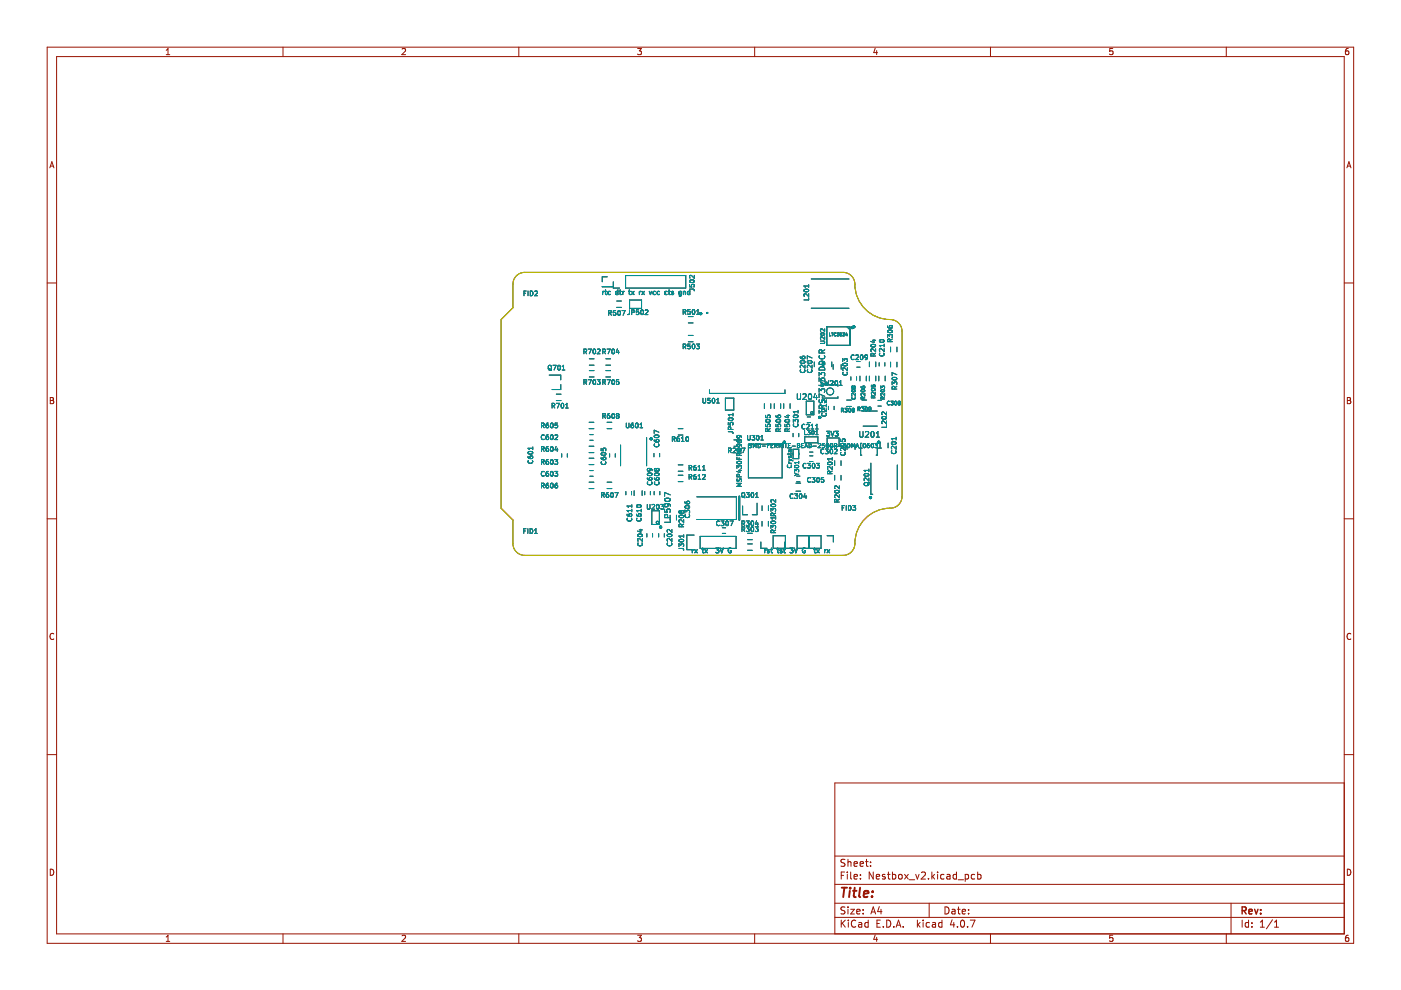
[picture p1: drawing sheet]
<svg xmlns="http://www.w3.org/2000/svg" width="297mm" height="210mm" viewBox="0 0 297 210" stroke-linecap="round" stroke-linejoin="round" font-family="sans-serif">
<g fill="none" stroke="#981200" stroke-width=".21">
<path d="M10 10h277v190h-277zM12 12h273v186h-273zM35.2 11.6h.8M35.2 10.7l.4-.4v1.3M60 10v2M85.2 10.4l.5-.1 .3 .4-.8 .9h.8M110 10v2M135.2 10.3h.8l-.4 .5 .3 .1v.6l-.2 .1-.5-.1M160 10v2M185.6 10.2l-.4 1h.9M185.9 10.7v.9M210 10v2"/>
<path d="M235.9 10.3h-.6l-.1 .6 .7-.1v.7l-.2 .1-.5-.1M260 10v2M285.9 10.3l-.4 .1-.2 .2-.1 .7 .3 .3 .4-.1v-.7h-.4l-.3 .2M10.6 35.6l.4-1.3 .4 1.3M10.7 35.2h.6M285.6 35.6l.4-1.3 .4 1.3M285.7 35.2h.6M10 60h2M285 60h2M10.7 84.3h.4l.2 .2-.2 .4 .2 .1 .1 .3-.2 .3h-.5zM10.7 84.9h.4M285.7 84.3h.4l.2 .2-.2 .4 .2 .1 .1 .3-.2 .3h-.5z"/>
<path d="M285.7 84.9h.4M10 110h2M285 110h2M11.4 134.4a.58 .58 0 0 0-.8 .5 .58 .58 0 0 0 .8 .6M286.4 134.4a.58 .58 0 0 0-.8 .5 .58 .58 0 0 0 .8 .6M10 160h2M285 166h-108v32M285 160h2M10.7 184.3a.66 .66 0 0 1 .7 .6 .66 .66 0 0 1-.7 .7zM35.2 198.7l.4-.4v1.3M35.2 199.6h.8M60 198v2"/>
<path d="M85.2 198.4l.5-.1 .3 .4-.8 .9h.8M110 198v2M135.2 198.3h.8l-.4 .5 .3 .1v.6l-.2 .1-.5-.1M160 198v2M177 194.5h108M177 191.5h108M177 187.5h108M177 181.5h108M178.4 195.1v1.5M178.4 185.6h.5M178.6 195.7l.6 .9M179.1 184.9h-.7v1.5"/>
<path d="M179.1 192.4l-.5-.1-.2 .1v.5l.6 .2 .1 .4-.2 .3-.6-.1M179.1 182.3l-.5-.1-.2 .1v.5l.6 .2 .1 .4-.2 .3-.6-.1M179.2 195.1l-.8 .8M179.6 184.9v.1M179.6 185.4v1M179.8 182.2v1.5M179.8 192.3v.1M179.8 192.8v1M179.8 182.8l.2-.1 .4 .1v.9M179.9 195.1v.1M179.9 195.6v1M180.4 192.8h.7l-.7 1h.7"/>
<path d="M180.4 184.9v1.3l.2 .2M181.1 183.2l.7-.2-.1-.2-.4-.1-.2 .2v.7h.6M181.1 185.9l.7-.2-.1-.2-.4-.1-.2 .2v.7h.6M181.4 195.2a.71 .71 0 0 0-1 .5 .71 .71 0 0 0 .7 .9l.3-.2M181.6 193.3l.8-.2-.1-.2-.4-.1-.3 .2 .1 .7h.6M182.1 195.7h.5l.1 .9M182.4 183.2l.7-.2-.1-.2-.4-.1-.2 .2v.7h.6M182.4 186.2v.2M182.4 185.5v.1M182.7 195.9l-.5 .1-.2 .2 .2 .4 .5-.1M183 193.6v.2M183 192.9v.1"/>
<path d="M183.5 182.7h.6M183.7 182.2v1.3l.4 .2M184.1 195.7l-.5-.1-.2 .3 .1 .6h.6M184.1 195.1v1.5M184.6 183.5v.2M184.6 182.8v.1M184.6 193.8l.5-1.5 .5 1.5M184.8 193.4h.7M185.1 184.9v1.5l-.8-1.5v1.5M185.6 198.2l-.4 1h.9M185.8 185.9l.7-.2-.1-.2-.4-.1-.2 .2 .1 .7h.5M185.9 198.7v.9"/>
<path d="M185.9 195.8h.5M186.4 192.2l-.3 1.1h.9M186.6 195.1h-.7v1.5h.7M186.8 192.8v1M187.3 196.4v.2M187.6 185.5l-.3-.1-.2 .2v.2l.5 .2v.3h-.5M188 195.1a.76 .76 0 0 1 .9 .7 .76 .76 0 0 1-.9 .8zM188.1 185.4h.6M188.4 184.9v1.3l.3 .2M189.2 185.5l.4-.1 .3 .3-.1 .6h-.6M189.2 184.9v1.5M189.5 196.4v.2"/>
<path d="M190 196.6l.5-1.5 .5 1.5M190.1 196.2h.8M190.6 185.5l.2-.1 .4 .1 .1 .6-.2 .2-.3 .1-.2-.2zM191.5 196.4v.2M191.8 185.4l.8 1M192.6 185.4l-.8 1M192.8 186.5h1.1M194.1 185.4l.4 1 .4-1M194.5 195.1v1.5M194.6 196l.5 .6M195.1 195.6l-.6 .6M195.4 185l.5-.1 .3 .4-.9 1.1h.9"/>
<path d="M195.7 195.1v.1M195.7 195.6v1M196.9 186.2v.2M197 191.5v3M197.1 195.7l-.5-.1-.2 .3 .1 .6h.6M197.6 184.9v1.5M197.7 195.7h.6l.1 .9M197.7 185.8l.4 .6M198.1 185.4l-.5 .6M198.4 195.9l-.5 .1-.3 .2 .3 .4 .5-.1M198.8 184.9v.1M198.8 185.4v1"/>
<path d="M199.7 195.7l-.4-.1-.3 .3 .1 .6h.6M199.7 195.1v1.5M200.1 185.5l-.4-.1-.3 .3 .2 .6h.5M200.4 192.3a.76 .76 0 0 1 .8 .7 .76 .76 0 0 1-.8 .8zM200.8 185.5h.6v.9M201.4 185.7l-.5 .1-.2 .2 .2 .4 .5-.1M201.9 192.9h.5l.1 .9M201.9 195l-.4 1.1h.9M202.2 195.6v1M202.5 193.1l-.5 .1-.2 .2 .2 .4 .5-.1M202.8 185.5l-.4-.1-.3 .3 .1 .6h.6M202.8 184.9v1.5"/>
<path d="M203 192.8h.6M203 196.4v.2M203.1 186.5h1.2M203.2 192.3v1.3l.4 .2M203.8 195.2l.2-.1a.8 .8 0 0 1 .5 .7 .8 .8 0 0 1-.5 .8l-.4-.6zM204 193.3l.7-.2-.1-.2-.4-.1-.2 .2 .1 .7h.5M204.6 185.5l.5-.1 .3 .3-.2 .6h-.6M204.6 185.4v1.5M205.1 196.4v.2M205.4 193.6v.2M205.4 192.9v.1M205.7 195.1h1l-.6 1.5"/>
<path d="M206.6 185.5l-.4-.1-.3 .3 .2 .6h.5M207.3 185.5l.4-.1 .3 .3-.1 .6h-.6M207.3 184.9v1.5M210 198v2M235.9 198.3h-.6l-.1 .6h.7v.6l-.2 .1-.5-.1M260 198v2M261 191.5v6.5M263.4 195.1v1.5M264.7 195.7l-.4-.1-.3 .3 .1 .6h.6M264.7 195.1v1.5M265.4 196.4v.2M265.4 195.7v.1"/>
<path d="M267.2 196.6h.9M267.2 195.5l.4-.4v1.5M269.8 195l-1.3 1.9M270.2 196.6h.9M270.2 195.5l.4-.4v1.5M285.7 184.3a.66 .66 0 0 1 .7 .6 .66 .66 0 0 1-.7 .7zM285.9 198.3l-.4 .1-.2 .2-.1 .7 .3 .3 .4-.1v-.6l-.4-.1-.3 .2"/>
</g>
<path d="M263.4 193.1l.7-.1 .1-.2-.1-.4-.7-.1v1.5M263.7 193.1l.5 .7M264.8 193.3l.7-.2-.1-.2-.4-.1-.2 .2 .1 .7h.5M266 192.8l.4 1 .3-1M267.3 193.6v.2M267.3 192.9v.1" fill="none" stroke="#981200" stroke-width=".3"/>
<path d="M178.5 188.2h1.1M179 188.2l-.2 2M180.2 188.9l-.2 1.3M180.3 188.2l-.1 .2M180.8 188.9h.8M181.2 188.2l-.2 1.7 .1 .2 .3 .1M182.4 188.2l-.3 1.7 .3 .3M183.1 189.5l1-.1v-.4l-.6-.1-.3 .3v.9h.7M184.9 190v.2M185 189v.2" fill="none" stroke="#981200" stroke-width=".4"/>
<path d="M148.5 66.5h.2M180.9 69.3h.2M138 93h.1M166.2 93.8h.2M173.7 88.5h.2M186.2 93.8h.2M140 111.8h.2M184.5 105.5h.2" fill="none" stroke="#000" stroke-width=".5"/>
<path d="M156.8 105.3v5" fill="none" stroke="#000" stroke-width=".4"/>
<g fill="none" stroke="#000" stroke-width=".25">
<path d="M127.8 61.8v.7M128 61.8l-.2 .2M128.2 61.8h.4M128.4 61.5v.8l.2 .2M129.4 61.8h-.3l-.2 .2 .1 .4h.4M131 61.8h-.3l-.2 .2 .1 .4h.4M131 61.5v1M131.3 61.8h.4M131.5 61.5v.8l.2 .2M132 61.8v.7M132.3 61.8l-.3 .2M133.3 61.8h.4"/>
<path d="M133.4 61.5v.8l.3 .2M133.9 61.8l.5 .7M134.4 61.8l-.5 .7M135.6 61.8v.7M135.9 61.8l-.3 .2M136.1 61.8l.5 .7M136.6 61.8l-.5 .7M137.7 61.8l.2 .7 .2-.7M139 61.8h-.3l-.2 .2 .1 .4h.4M139.4 61.9v.5h.4M139.4 61.8h.4M139.4 61.8v.1"/>
<path d="M141.4 61.8h-.3l-.1 .2v.4h.4M141.7 61.8h.4M141.9 61.5v.8l.2 .2M142.8 61.8l-.4 .1 .4 .3v.2h-.4M144.4 61.8h-.3l-.1 .2v.4h.4M144.4 61.8v.8l-.2 .2-.2-.1M144.9 61.9l.4-.1v.7M144.9 61.8v.7M146.2 61.8h-.2l-.2 .2 .1 .4h.3M146.2 61.5v1M175.3 91.5h.6l-.4 .3 .3 .1v.5h-.5M176.2 91.5l.3 1 .3-1"/>
<path d="M177.1 91.5h.6l-.3 .3 .2 .1v.5h-.5M146.8 116.5v.7M147.1 116.5l-.3 .2M147.3 116.5l.5 .7M147.8 116.5l-.5 .7M148.8 116.5h.4M149 116.2v.9l.2 .1M149.5 116.5l.5 .7M150 116.5l-.5 .7M151.8 116.2h.6l-.3 .4 .3 .1v.4h-.6M152.7 116.2l.3 1 .4-1M155 116.3a.45 .45 0 0 0-.6 .4 .45 .45 0 0 0 .6 .4v-.3h-.2"/>
<path d="M162.1 116.5v.7M162.4 116.5l-.3 .2M163.1 116.6l-.4 .1 .4 .2v.2h-.4M163.4 116.5h.4M163.6 116.2v.9l.2 .1M164.7 116.5h.4M164.9 116.2v.9l.2 .1M165.8 116.6l-.4 .1 .4 .2v.2h-.4M166.1 116.5h.4M166.3 116.2v.9l.2 .1M167.5 116.2h.6l-.3 .4 .3 .1v.4h-.6M168.4 116.2l.3 1 .4-1"/>
<path d="M170.7 116.2a.45 .45 0 0 0-.6 .5 .45 .45 0 0 0 .6 .4v-.3h-.1M172.6 116.5h.3M172.7 116.2v.9l.2 .1M173.2 116.5l.5 .7M173.7 116.5l-.5 .7M174.8 116.5v.7M175.1 116.5l-.3 .2M175.4 116.5l.5 .7M175.9 116.5l-.5 .7"/>
</g>
<path d="M150 66.3v.1M181 69.3v.1M186.5 93.8v.1M184.6 105.3v.2" fill="none" stroke="#000" stroke-width=".3"/>
<g fill="none" stroke="#000" stroke-width=".21">
<path d="M109.7 58.3l1-.5h.6h67.5a2.5 2.5 0 0 1 2.5 2.5 7.6 7.6 0 0 0 8 7.5 2.5 2.5 0 0 1 2 2.5v35a2.5 2.5 0 0 1-2.5 2.5 7.6 7.6 0 0 0-7.6 8 2.5 2.5 0 0 1-2.4 2h-67.5a2.5 2.5 0 0 1-2.5-2.5v-5l-2.5-2.5v-40l2.5-2.5v-5a2.5 2.5 0 0 1 .9-2zM128.8 58.7h-1.1v1.1M130 59.8v1.3h1.4M132.6 58.4h12.8v2.7h-12.8zM146.3 59.4a.48 .48 0 0 1 .6-.1 .48 .48 0 0 1 .3 .5 .49 .49 0 0 1-.6 .2 .49 .49 0 0 1-.3-.5zM147.2 58.4v.6l-.7-.6-.3 .2 .1 .4M172 59.2h8M111.1 62.2h.3M111.6 61.7h-.5v1M112 61.7v1M112.4 61.7a.51 .51 0 0 1 .6 .5 .51 .51 0 0 1-.6 .5zM113.4 61.8l.4-.1 .2 .3-.7 .7h.7"/>
<path d="M116.3 77.6l.2-.1 .4 .1v.5l-.1 .3-.5-.1zM116.4 78.2l.6 .3M116.4 79.5h2.5M117.2 77.5h.7l-.4 1M118.3 77.5h.2a.49 .49 0 0 1 .3 .5 .49 .49 0 0 1-.4 .4l-.2-.3zM118.9 79.5v1M119.2 78.5h.6M119.2 77.7l.3-.2v1M123.8 74.5h.5v-.4l-.5-.1v1M124 74.5l.4 .5M124.7 74h.7l-.5 1M125 76.1h1"/>
<path d="M125 77.4h1M125 79.9h1M125 78.6h1M125.8 74.1l.1-.1a.49 .49 0 0 1 .4 .5 .49 .49 0 0 1-.4 .5l-.2-.4zM126.7 74.1l.3-.1 .2 .3-.6 .7h.6M127.7 60.8h2.1zM127.8 74.5h.5v-.4l-.5-.1v1M128 74.5l.4 .5M128.5 76.1h1M128.5 77.4h1M128.5 79.9h1M128.5 78.6h1"/>
<path d="M128.7 74h.7l-.5 1M129.1 66.4l.4-.1 .1-.4h-.5v1M129.3 66.4l.3 .5M129.9 74.1v-.1a.49 .49 0 0 1 .4 .5 .49 .49 0 0 1-.4 .5l-.2-.4zM130.5 65.9h-.4l-.1 .4h.5v.5h-.5M130.8 63.8h1M130.8 65.2h1M130.9 74l-.2 .7h.6M131.1 65.9h.1a.49 .49 0 0 1 .4 .5 .49 .49 0 0 1-.5 .4l-.1-.3zM131.1 74.3v.7M131.9 65.9h.6l-.4 1M133.5 65.7l-.1 .9-.3 .1"/>
<path d="M133.5 63.6h2.5v1.8h-2.5zM133.9 66.2h.5l.1-.4-.6-.1v1M135.4 65.7h-.5v.5l.5-.1v.5h-.5M136 65.8l.1-.1a.49 .49 0 0 1 .3 .5 .49 .49 0 0 1-.4 .5l-.2-.4zM136.8 65.8l.4-.1 .2 .3-.6 .7h.6M144.8 73.5l.5-.1 .1-.4-.6-.1v1M144.8 66.2l.5-.1 .1-.4-.6-.1v1M145.1 66.2l.3 .4M145.1 73.5l.3 .4M145.9 72.5h1M145.9 68.5h1M145.9 67.1h1"/>
<path d="M145.9 71.1h1M146.2 61.3h.9l.1 .4M146.2 60.3v.5l.5 .1-.1-.5 .5-.1v.6M146.3 65.6h-.5v.5h.5v.5h-.5M146.3 72.9h-.5v.5h.5v.5h-.5M146.8 73l.2-.1a.49 .49 0 0 1 .3 .6 .49 .49 0 0 1-.4 .4l-.1-.3zM146.9 65.7l.1-.1a.49 .49 0 0 1 .3 .6 .49 .49 0 0 1-.4 .4l-.1-.3zM147.7 72.9h.6l-.4 .4 .3 .1v.5h-.5M147.7 66.6h.6M147.7 65.9l.3-.3v1M169.7 75.6l.2 .4 .6 .1 .2-.2-.1-.3h-.5l-.1 .3 .2 .2M169.8 78.4a.44 .44 0 0 0 .4 .6 .44 .44 0 0 0 .4-.6"/>
<path d="M169.8 76.6a.48 .48 0 0 1 .5-.2 .48 .48 0 0 1 .3 .5 .49 .49 0 0 1-.6 .2 .49 .49 0 0 1-.3-.5zM170.5 61.4a.48 .48 0 0 1 .6-.1 .48 .48 0 0 1 .3 .4 .49 .49 0 0 1-.6 .3 .49 .49 0 0 1-.3-.5zM170.7 77.4v.6l-.8-.6-.2 .2 .1 .4M171.3 76.6a.48 .48 0 0 1 .5-.2 .48 .48 0 0 1 .3 .5 .49 .49 0 0 1-.6 .2 .49 .49 0 0 1-.3-.5zM171.3 78.4a.44 .44 0 0 0 .4 .6 .44 .44 0 0 0 .4-.6M171.5 62.3v.6l-.8-.6-.2 .2v.3M171.5 60.4v.5M171.5 63.1v.5h-1M171.5 60.6h-1l.2 .3M172 65.4h8M172.2 77.4v.6l-.8-.6-.2 .2 .1 .4M172.2 75.9l-1-.4v.6"/>
<path d="M172.7 76.8v1M173.7 79.7v-.7l.4 .4 .1-.4h.6l.1 .2-.1 .5M173.7 78a.65 .65 0 0 1 .8-.2 .65 .65 0 0 1 .4 .7h-1.2zM173.7 76.8a.65 .65 0 0 1 .8-.2 .65 .65 0 0 1 .4 .7h-1.2zM173.8 75.4a.54 .54 0 0 0 .5 .7 .54 .54 0 0 0 .5-.7M174 72.3h.7l.1 .2-.1 .3h-.7M174 70.7a.43 .43 0 0 1 .5-.2 .43 .43 0 0 1 .3 .5 .46 .46 0 0 1-.5 .1 .46 .46 0 0 1-.3-.4zM174 71h.1M174.3 74.8l-.1-.5-.4-.1-.1 .6h1.2M174.4 76.8v1M174.7 76.8v1M174.8 69.7v.6l-.6-.6-.2 .2v.3"/>
<path d="M174.8 71.4v.6l-.6-.6-.2 .2v.3M174.9 74.2l-.6 .4M175.3 69.3h4.9v3.9h-4.9zM175.9 70.6v.6h.3M176.3 70.6h.4M176.4 76.8v1M176.5 70.6v.6M176.7 77.3v1M177.2 70.6a.28 .28 0 0 0-.4 .3 .28 .28 0 0 0 .4 .3M177.4 70.6h.4l-.2 .2 .2 .1v.3h-.3M177.4 71.2h.1M178.1 71.2h.1"/>
<path d="M178.1 70.9h.3v.3h-.3M178.1 70.9h.1M178.4 77.3v1M178.4 70.6h-.3v.3M178.7 70.6h.4l-.3 .2 .2 .1M178.7 71.2h.1M178.7 76.7v-.6l.3 .3 .1-.3h.5v.6M178.7 71.2h.3M178.8 78.9a.44 .44 0 0 0 .4 .6 .44 .44 0 0 0 .4-.6M178.8 77.1a.48 .48 0 0 1 .5-.1 .48 .48 0 0 1 .3 .4 .49 .49 0 0 1-.6 .3 .49 .49 0 0 1-.3-.5zM179 70.9h.1M179 70.9v.3"/>
<path d="M179 71.2h.1M179.4 70.6l-.1 .4h.4M179.6 69.3l.6 .6M179.6 70.8v.4M179.7 78v.6l-.8-.6-.2 .2 .1 .3M180.4 79.9v.7M181.1 75.3a.44 .44 0 0 0-.7 .4 .44 .44 0 0 0 .7 .5M181.5 75.3l.3-.1 .2 .3-.6 .7h.6M181.6 79.9v.7M181.7 77.9h.7M181.7 76.7h.7M182.3 79.8v1"/>
<path d="M182.5 75.3l.1-.1a.49 .49 0 0 1 .4 .6 .49 .49 0 0 1-.5 .4l-.1-.3zM183.7 79.8v1M183.9 75.7l-.2 .2-.2-.1-.1-.5 .3-.1 .2 .2v.6l-.4 .2M184.3 76.8v1M184.3 79.8v1M184.7 73.1a.48 .48 0 0 1 .6-.1 .48 .48 0 0 1 .3 .4 .49 .49 0 0 1-.6 .3 .49 .49 0 0 1-.3-.5zM185 72.2h.6M185.2 75.5l-.1-.5h-.4l-.1 .5h1M185.3 72v.6l-.7-.2M185.6 74v.6l-.7-.6-.3 .2 .1 .3M185.6 74.9l-.4 .3M185.7 76.8v1"/>
<path d="M185.7 79.8v1M186.3 79.8v1M186.4 76.9v.7M186.5 72.2a.49 .49 0 0 1 .6-.3 .49 .49 0 0 1 .3 .5 .49 .49 0 0 1-.6 .3 .49 .49 0 0 1-.3-.5zM186.5 74.9a.44 .44 0 0 0 .5 .6 .44 .44 0 0 0 .4-.6M187.5 73.9v.6l-.8-.6-.2 .2v.4M187.5 73v.5M187.5 73.3h-1l.2 .2M187.6 76.9v.7M187.7 79.8v1M188.2 69.1l.2 .4 .6 .1 .2-.2-.1-.3h-.5v.3l.2 .2M188.2 71.5v-.6l.4 .4 .1-.3h.4v.5"/>
<path d="M188.3 70.1a.48 .48 0 0 1 .6-.2 .48 .48 0 0 1 .3 .5 .49 .49 0 0 1-.6 .2 .49 .49 0 0 1-.3-.5zM188.7 72.4v-.4l-.4-.1-.1 .5h1M188.8 73.6v1M188.8 76.8v1M189.2 71.9l-.5 .3M190.1 79.4l-1-.4v.7M190.2 73.6v1M190.2 76.8v1M112 96.8l.2 .4h.6l.2-.2-.1-.3-.5 .1-.1 .2 .2 .2M112 95.8a.48 .48 0 0 1 .6-.1 .48 .48 0 0 1 .3 .4 .49 .49 0 0 1-.6 .3 .49 .49 0 0 1-.3-.5zM112 97.6a.44 .44 0 0 0 .5 .6 .44 .44 0 0 0 .4-.6M113 94.8v.5"/>
<path d="M113 95h-1l.2 .3M114.8 98l.5-.1v-.4h-.5v1M114.8 95.2h.5v-.4l-.5-.1v1M114.8 90.2h.5v-.4l-.5-.1v1M115 98l.4 .5M115 95.2l.4 .5M115 90.2l.4 .5M115.4 92.3a.44 .44 0 0 0-.6 .4 .44 .44 0 0 0 .6 .4M116.2 97.5l-.4 .2v.6l.2 .2 .3-.1-.1-.5-.2-.1-.2 .2M116.2 94.7l-.4 .2v.6l.2 .2 .3-.1-.1-.5h-.2l-.2 .2M116.2 92.2l-.4 .2v.6l.2 .2 .3-.1-.1-.5h-.2l-.2 .2M116.2 89.7l-.4 .2v.6l.2 .2 .3-.1-.1-.5h-.2l-.2 .2"/>
<path d="M116.2 100l-.4 .2v.6l.2 .2 .3-.1-.1-.5-.2-.1-.2 .2M116.8 92.3l.2-.1a.49 .49 0 0 1 .3 .5 .49 .49 0 0 1-.4 .5l-.2-.4zM116.8 94.8l.2-.1a.49 .49 0 0 1 .3 .5 .49 .49 0 0 1-.4 .5l-.2-.4zM116.8 89.8l.2-.1a.49 .49 0 0 1 .3 .5 .49 .49 0 0 1-.4 .5l-.2-.4zM116.8 97.5h.2a.49 .49 0 0 1 .3 .5 .49 .49 0 0 1-.4 .4l-.2-.3zM117.1 86h.4l.1-.4-.5-.1v1M117.3 86l.3 .5M117.6 97.5h.6l-.3 .3 .3 .1v.5h-.6M117.6 100h.6l-.3 .3 .3 .1v.5h-.6M117.7 92.3l.3-.1 .2 .3-.6 .7h.6M117.9 94.7l-.2 .7h.6M118 84.9h1"/>
<path d="M118 83.6h1M118 85.5h.6l-.4 1M118.1 95v.7M118.2 89.7h-.5v.5l.4-.1 .1 .5h-.5M118.9 81.5v1.1h-1.9M119.1 85.6l.1-.1a.49 .49 0 0 1 .4 .5 .49 .49 0 0 1-.5 .5l-.1-.4zM119.1 96.2v.7M119.9 86.5h.6M119.9 85.8l.3-.3v1M120.3 96.2v.7M123.8 81h.5v-.4l-.5-.1v1M124 81l.4 .5"/>
<path d="M124.7 80.5h.7l-.5 1M124.9 98.5h1M124.9 96h1M124.9 97.2h1M124.9 94.6h1M124.9 89.5h1M124.9 90.9h1M125.1 92.2h.7M125.1 93.4h.7M125.1 99.8h.7M125.9 80.6v-.1a.49 .49 0 0 1 .4 .5 .49 .49 0 0 1-.4 .5l-.2-.4zM126.6 80.5h.6l-.3 .4 .3 .1v.4h-.6"/>
<path d="M127.5 95.1v.4l.4 .1v-.5h.5v.5M127.5 97l.2 .4 .6 .1 .2-.2-.1-.3h-.5l-.1 .3 .2 .2M127.5 97.9a.44 .44 0 0 0 .5 .6 .44 .44 0 0 0 .4-.6M127.5 96.1a.48 .48 0 0 1 .6-.2 .48 .48 0 0 1 .3 .5 .49 .49 0 0 1-.6 .2 .49 .49 0 0 1-.3-.5zM127.8 81h.5v-.4l-.5-.1v1M127.8 88.2h.5v-.4l-.5-.1v1M128 81l.4 .5M128 88.2l.4 .5M128.7 80.5h.7l-.5 1M128.7 89.5h1M128.7 90.9h1M129.2 87.7l-.4 .2v.6l.2 .2 .3-.1-.1-.5h-.2l-.2 .2"/>
<path d="M129.3 96.2v.7M129.8 80.6l.1-.1a.49 .49 0 0 1 .4 .5 .49 .49 0 0 1-.4 .5l-.2-.4zM129.8 87.8l.2-.1a.49 .49 0 0 1 .3 .5 .49 .49 0 0 1-.4 .5l-.2-.4zM130.5 96.2v.7M130.9 88.1l-.2 .2 .2 .4 .3-.2-.2-.4M130.9 88.1l-.2-.2 .2-.2 .3 .2-.2 .2M130.9 88.1h.1M131.2 80.5h-.5v.5l.4-.1 .1 .5h-.5M131.6 94.4v4.4M132.8 89.7v.8l.2 .2 .4-.2v-.8M134.3 89.7l-.5 .2v.6l.2 .2 .3-.1v-.5h-.3l-.2 .2M134.8 89.8l.2-.1a.49 .49 0 0 1 .3 .5 .49 .49 0 0 1-.4 .5l-.2-.4z"/>
<path d="M135.7 90.7h.6M135.7 90l.3-.3v1M137.1 92.8v6M137.7 99.3l.2 .2-.1 .3h-.5l-.1-.3 .2-.2 .6 .1 .2 .4M138.7 96.2v.7M138.7 93.3l.2 .4h.6l.2-.2-.1-.3-.5 .1v.2l.2 .2M138.8 92.3a.48 .48 0 0 1 .6-.1 .48 .48 0 0 1 .3 .4 .49 .49 0 0 1-.6 .3 .49 .49 0 0 1-.3-.5zM138.8 94.1a.44 .44 0 0 0 .4 .6 .44 .44 0 0 0 .4-.6M139.2 99.5l.2-.2 .3 .2-.1 .4-.4-.2M139.2 99.5l-.2-.2-.3 .2 .2 .4 .3-.2M139.2 99.5v.2M139.7 91.6l-1-.4v.7"/>
<path d="M139.9 96.2v.7M142.6 93.1h.4l.1-.4-.5-.1v1M142.8 93.1l.3 .5M143.8 92.2h1M143.8 99.9h1M143.8 90.9h1M143.8 98.6h1M144 92.6l-.4 .2-.1 .6 .2 .2 .3-.1v-.5h-.3l-.2 .2M144.5 93.6h.5M144.5 92.9l.2-.3v1M145.5 92.7l.1-.1a.49 .49 0 0 1 .4 .5 .49 .49 0 0 1-.4 .4l-.2-.3zM146.1 99.2h.5v-.4l-.5-.1v1"/>
<path d="M146.3 99.2l.4 .5M147.5 98.7l-.4 .2v.6l.1 .2 .4-.1-.1-.5h-.3l-.1 .2M148 99.7h.6M148 99l.3-.3v1M149 99.7h.5M149 99l.2-.3v1M149 84.5v.8l.2 .2 .4-.2v-.8M150.4 82.7v.7h16v-.7M150.6 84.5h-.5l-.1 .4h.5l.1 .5h-.6M151.1 84.5h.1a.49 .49 0 0 1 .4 .5 .49 .49 0 0 1-.5 .4l-.1-.3zM151.9 84.7l.3-.2v1M151.9 85.5h.6"/>
<path d="M153.8 84.4h1.8v2.6h-1.8zM154.4 89.6v.5h.5l-.1-.5h.5v.5M154.4 91.5l.9 .1 .1 .3M154.5 95.5h.4l.1-.4-.5-.1v1M154.5 88.7a.48 .48 0 0 1 .6-.2 .48 .48 0 0 1 .3 .5 .49 .49 0 0 1-.6 .2 .49 .49 0 0 1-.3-.5zM154.7 95.5l.3 .5M154.9 91.1v-.5l-.4-.1-.1 .6h1M155.4 87.6v.6M155.4 87.9h-1l.3 .3M155.4 95.1l.4-.1 .2 .3-.6 .7h.6M155.6 94.6h1M155.6 93.3h1"/>
<path d="M156.2 93.3l.3 .5h.5l.2-.2-.1-.3h-.4l-.1 .3 .2 .2M156.2 95.1v.5h.5v-.4l.4-.1v.5M156.2 99.3v-.6l.4 .3 .1-.2h.4v.5M156.2 96.9v.5h1M156.3 92.8l-.1-.3 .2-.2 .6 .1 .2 .4M156.3 97.9a.47 .47 0 0 1 .5-.2 .47 .47 0 0 1 .4 .5 .47 .47 0 0 1-.6 .2 .47 .47 0 0 1-.3-.5zM156.3 92.8h.1M156.6 96l.1 .2v.4M156.6 99.7h.6M156.6 96a.51 .51 0 0 1-.2-.5 .51 .51 0 0 1 .4-.5 .62 .62 0 0 1 .1 .8 .62 .62 0 0 1-.6 .3l-.1 .5h1M156.7 94.2l.1 .1v.3l-.5 .1-.1-.4 .2-.1h.6l.2 .4M156.7 92.3l.1 .2v.3h-.5"/>
<path d="M156.7 97.1v.3M156.9 99.6v.6l-.7-.2M157.2 96l-.5 .3M157.3 95h.6l-.4 1M158.5 92.3v.8l.2 .2 .4-.2v-.8M158.7 94.2h7.1v7.1h-7.1zM159.3 94.1h-.4a.37 .37 0 0 0 .4 .5l-.1 .3h-.4M159.4 92.3h.6l-.3 .4 .3 .1v.4h-.6M159.7 94.9v-.9l.3 .7 .3-.7v.9M160.5 92.4l.1-.1a.47 .47 0 0 1 .4 .5 .47 .47 0 0 1-.5 .5l-.1-.4zM160.7 94a.45 .45 0 0 1 .5 .5 .45 .45 0 0 1-.5 .4zM161.3 92.6l.3-.3v1"/>
<path d="M161.3 93.3h.6M161.6 94.6h.7M162.1 85.6v1M162.3 88.1v.4l.5 .1-.1-.5h.5v.5M162.3 90v.4l.5 .1-.1-.5h.5v.5M162.4 89.1a.48 .48 0 0 1 .6-.2 .48 .48 0 0 1 .3 .5 .49 .49 0 0 1-.6 .2 .49 .49 0 0 1-.3-.5zM162.7 94.5h.3M162.8 91.4v-.4l-.4-.1-.1 .5h1M163.1 94h-.4v.9M163.3 90.9l-.5 .3M163.4 85.6v1M163.5 94.5h.3"/>
<path d="M163.9 94h-.4v.9h.4M164.2 85.6v1M164.3 94.5h.4l.1-.4-.5-.1v.9M164.5 94.5l.3 .4M164.5 88.1l.3 .4 .5 .1 .2-.2-.1-.3h-.5v.3l.2 .2M164.5 90v.4l.5 .1-.1-.5h.5v.5M164.6 89.1a.48 .48 0 0 1 .6-.2 .48 .48 0 0 1 .3 .5 .49 .49 0 0 1-.6 .2 .49 .49 0 0 1-.3-.5zM165 91.4v-.4l-.4-.1-.1 .5h1M165.2 94.5h.4v-.4l-.4-.1v.9M165.4 94.5l.3 .4M165.5 85.6v1M165.5 90.9l-.5 .3"/>
<path d="M166.1 94v.9M166.2 85.6v1M166.4 94h.5M166.4 90v.4l.5 .1-.1-.5h.5v.5M166.5 89.1a.48 .48 0 0 1 .6-.2 .48 .48 0 0 1 .3 .5 .49 .49 0 0 1-.6 .2 .49 .49 0 0 1-.3-.5zM166.6 94v.9M166.7 88.1h.7M166.9 91.4v-.4l-.4-.1-.1 .5h1M167 98.6a.39 .39 0 0 0 .4 .6 .39 .39 0 0 0 .3-.6M167.1 88v.6l-.7-.3M167.2 94.5h.3M167.2 98.2h.6"/>
<path d="M167.2 98l.2 .2M167.2 96.1v.3M167.2 97.3l.6 .2M167.3 96.7l.1 .3 .2-.3h.2v.3M167.4 90.9l-.5 .3M167.4 95.4l.2 .4 .2-.1v-.3M167.5 85.6v1M167.6 94h-.4v.9h.4M167.8 94.8l-.1 .2h-.8M167.8 96.1l-.1 .2h-.8M167.8 95.4h-.5v.4M167.8 97.5l-.6 .3"/>
<path d="M167.8 97.5l.3 .3M168 94.6h.6M168.2 91.9v.7M168.2 95.3h1.1v1.9h-1.1zM168.2 89.5v-.6l.4 .4 .1-.3h.4v.5M168.3 89.9a.44 .44 0 0 0 .4 .6 .44 .44 0 0 0 .4-.6M168.3 88.1a.48 .48 0 0 1 .6-.2 .48 .48 0 0 1 .3 .5 .49 .49 0 0 1-.6 .2 .49 .49 0 0 1-.3-.5zM168.5 98.8a.43 .43 0 0 1 .5-.2 .43 .43 0 0 1 .3 .4 .43 .43 0 0 1-.5 .2 .43 .43 0 0 1-.3-.4zM169 83.5v1l.3 .2 .4-.2v-1M169.1 94l.4 .2-.1 .3 .2 .3-.2 .1h-.3zM169.1 94.5h.3M169.2 87v.6"/>
<path d="M169.2 87.3h-1l.3 .3M169.3 97.8v.5M169.3 98.1h-.8l.2 .2M169.4 91.9v.7M170 94.5h.3M170.2 83.6l.5-.1 .2 .3-.7 .9h.7M170.4 94h-.4v.9h.4M170.6 91.3v.9h.4M170.6 92.6h2.8v1.3h-2.8zM170.6 90a.44 .44 0 0 0-.6 .5 .44 .44 0 0 0 .6 .4M170.6 94.9l.3-.9 .3 .9M170.7 94.7h.4"/>
<path d="M170.9 98.3a.44 .44 0 0 0-.6 .4 .44 .44 0 0 0 .6 .5M171 85.1h1.6v2.9h-1.6zM171 90h.4l.2 .2-.6 .8h.6M171.2 88.4h.7M171.2 89.6h.7M171.2 98.2h.6l-.3 .4 .3 .1v.5h-.6M171.2 91.3h.6l-.3 .3 .2 .1v.4h-.5M171.5 83.6l.2-.1a.64 .64 0 0 1 .4 .6 .64 .64 0 0 1-.4 .6l-.3-.5zM171.5 94a.45 .45 0 0 1 .5 .5 .45 .45 0 0 1-.5 .4zM171.7 94.7h.7M171.7 95.9h.7M171.7 96.7h.7"/>
<path d="M171.7 97.9h.7M172 91h.5M172 90.2l.3-.2v1M172.2 91.3h.1a.43 .43 0 0 1 .3 .4 .43 .43 0 0 1-.4 .4l-.1-.3zM172.2 91.3h.1M172.3 98.3l.2-.1a.49 .49 0 0 1 .3 .6 .49 .49 0 0 1-.4 .4l-.2-.3zM172.4 94.6h.7M172.8 83.4l-.3 .9h.8M172.9 90.2l.3-.2v1M172.9 91h.6M173 91.5l.2-.2v.9M173 92.2h.5"/>
<path d="M173.1 83.9v.8M173.1 98.2h.6l-.3 .4 .3 .1v.5h-.6M173.5 94.1l.3-.1 .2 .3-.6 .6h.6M173.7 87.3h1.2M173.7 83.2v-.8l.4 .4 .1-.3h.6l.1 .2-.1 .5M173.7 87v.7M173.7 84.7l.1 .7h.2l.2-.2M174.1 81.4h.8M174.2 86l.3 .3M174.2 86h1M174.2 85.2l.1 .1M174.2 86l-.1-.1-.4 .1v.6h1.2"/>
<path d="M174.2 85.2l.2-.4 .2-.1 .3 .3-.1 .4M174.2 86l.1 .6M174.3 87.6a.44 .44 0 0 0 .4 .6 .44 .44 0 0 0 .4-.6M174.4 84.1v.3h3.3v-.3M174.4 81.9v-.3h3.3v.3M174.5 81.2v.8l-.9-.3M174.5 80.8h-.5a.42 .42 0 0 0 .5 .5l-.1 .4h-.4M174.6 95.3a.44 .44 0 0 0-.6 .4 .44 .44 0 0 0 .6 .4M174.8 94h-.4l-.1 .5 .4-.1 .1 .4h-.5M174.9 80.7l-.1 .2M174.9 80.7v-.3l-.3-.3-.4 .1-.1 .3-.4-.4v.8M174.9 84l-1.2-.5v.8"/>
<path d="M174.9 80.7l.2 1 .2-.7 .2 .7 .2-1M175 95.2h.6l-.3 .4 .2 .1v.4h-.5M175.2 84.8v.6l-.7-.6-.2 .1-.1 .3M175.2 85.7v.6M175.2 86.7v.6l-.7-.6-.3 .2 .1 .3M175.3 94.1l.1-.1a.43 .43 0 0 1 .3 .5 .43 .43 0 0 1-.4 .4l-.1-.3zM175.4 92.9h2.5v1.7h-2.5zM175.5 98.1a.48 .48 0 0 1 .6-.2 .48 .48 0 0 1 .3 .5 .49 .49 0 0 1-.6 .2 .49 .49 0 0 1-.3-.5zM175.7 86.2v.7M176.1 95.3l.1-.1a.49 .49 0 0 1 .4 .5 .49 .49 0 0 1-.5 .5l-.1-.4zM176.1 80.8l.3-.1 .2 .3-.6 .7h.6M176.1 94.1l.1-.1a.43 .43 0 0 1 .3 .5 .43 .43 0 0 1-.4 .4l-.1-.3z"/>
<path d="M176.5 98.9v.6l-.8-.6-.2 .2v.4M176.5 99.9l-.5 .3M176.5 97v.6M176.5 97.3h-1l.2 .3M176.9 86.2v.7M176.9 94.5h.4l.1-.4-.5-.1v.9M176.9 95.3l.4-.1 .2 .3-.6 .7h.6M177 97.7v1M177.1 80.8l.2-.1a.49 .49 0 0 1 .3 .5 .49 .49 0 0 1-.4 .5l-.2-.4zM177.1 94.5l.3 .4M177.8 94.6h.7M178 81l.3-.3v1"/>
<path d="M178 81.7h.5M178.2 93.1v.5h.5l-.1-.4 .5-.1v.5M178.3 95.9a.44 .44 0 0 0 .4 .6 .44 .44 0 0 0 .4-.6M178.3 94.1a.48 .48 0 0 1 .6-.1 .48 .48 0 0 1 .3 .4 .49 .49 0 0 1-.6 .3 .49 .49 0 0 1-.3-.5zM178.3 97.7v1M178.4 87l.4-.1v-.3h-.4v.8M178.6 87l.3 .4M179.1 86.6h.5l-.2 .3h.2v.4h-.5M179.2 94.4l.2 .1-.1 .3h-.5M179.2 95v.6l-.7-.6-.3 .2 .1 .3M179.3 94h-.4l-.1 .5 .4-.1M179.5 86.2h1"/>
<path d="M179.5 84.8h1M179.6 94.3v1M179.8 94.1l.1-.1a.43 .43 0 0 1 .3 .5 .43 .43 0 0 1-.4 .4l-.1-.3zM180 86.6h.1a.37 .37 0 0 1 .3 .4 .37 .37 0 0 1-.4 .3zM180.6 94.9v-.9l.3 .7 .3-.7v.9M180.6 82.7a.39 .39 0 0 1 .5-.1 .39 .39 0 0 1 .2 .4 .39 .39 0 0 1-.4 .1 .39 .39 0 0 1-.3-.4zM180.6 84.1a.35 .35 0 0 0 .4 .5 .35 .35 0 0 0 .3-.5M180.7 87.3h.1M180.8 86.9l-.1-.1 .1-.2 .3 .1-.1 .2M180.8 86.9l-.1 .4M180.8 86.9h.2M180.9 82.2l-.1 .1"/>
<path d="M180.9 82l.2-.1 .3 .1-.1 .3h-.3M180.9 82.2h.1M180.9 82l-.1-.1-.2 .1v.2l.2 .1M180.9 82v.2M180.9 82.2l.1 .1M181 86.9l.1 .4h-.3M181.3 94.3v1M181.4 83.4v.5l-.6-.5-.2 .1v.3M181.5 94.9l.3-.9 .3 .9M181.6 94.7h.4M181.9 86.7h.4v-.3l-.4-.1v.8M182.1 86.7l.3 .4"/>
<path d="M182.2 95h.6M182.3 91.5v1l.2 .2 .5-.2v-1M182.6 81.9v.3l.3 .1h.4v-.4h-.4v.3M182.6 86.3h.5l-.2 .3 .2 .1v.3h-.5M182.6 82.7a.38 .38 0 0 1 .5-.1 .38 .38 0 0 1 .2 .4 .39 .39 0 0 1-.4 .1 .39 .39 0 0 1-.3-.4zM182.7 94h-.2v2.5h.2M182.8 86.2h1M182.8 84.8h1M182.9 82.2v.1M182.9 82.3h.1M183 84.6l-.1-.4h-.3v.4h.8M183 90.4h3"/>
<path d="M183 87.2h3M183.1 94.1l.1-.1a.43 .43 0 0 1 .3 .5 .43 .43 0 0 1-.4 .4l-.1-.3zM183.4 83.4v.5l-.6-.5-.2 .1v.3M183.4 84.1l-.4 .3M183.5 91.6l.5-.1 .2 .3-.8 .9h.8M183.5 86.4l.1-.1a.37 .37 0 0 1 .3 .4 .37 .37 0 0 1-.4 .3zM184.2 99.7h-1l.3 .3M184.2 99.5v.5M184.3 94l-.4 .2-.1 .6 .2 .1 .3-.1v-.4h-.3l-.2 .1M184.6 98.2v6.6h.4M184.6 86.7l-.3 .1-.1-.4 .3-.1 .1 .2v.4l-.3 .2M184.8 81.6v.4l.3 .1v-.4l.4-.1v.5"/>
<path d="M184.8 91.6l.1-.1a.64 .64 0 0 1 .4 .6 .64 .64 0 0 1-.4 .6l-.3-.5zM184.8 94.1l.1-.1a.43 .43 0 0 1 .3 .5 .43 .43 0 0 1-.4 .4l-.1-.3zM184.8 82.4a.38 .38 0 0 1 .5-.1 .38 .38 0 0 1 .2 .4 .39 .39 0 0 1-.4 .2 .39 .39 0 0 1-.3-.4zM185.2 84.4l-.1-.4-.3-.1v.5h.8M185.5 94h.5l-.3 .4 .3 .1v.3h-.5M185.6 83.9l-.4 .3M185.6 83.1v.5l-.6-.5-.2 .2v.3M185.8 94v.3h.2M185.8 94.2h.2M185.8 94h.2v2.5h-.2M185.8 92.7h.7M185.8 91.8l.3-.3v1.2"/>
<path d="M186.2 84.9h.7M186.2 86.1h.7M186.2 95h.7M186.6 93.9v1M186.8 82.4v-.5l.3 .2v-.2h.4v.5M186.8 82.7a.39 .39 0 0 1 .4-.1 .39 .39 0 0 1 .3 .4 .39 .39 0 0 1-.4 .1 .39 .39 0 0 1-.3-.4zM187 88.4a.48 .48 0 0 1 .6-.1 .48 .48 0 0 1 .3 .4 .49 .49 0 0 1-.6 .3 .49 .49 0 0 1-.3-.5zM187.2 84.6l-.1-.4h-.3v.4h.8M187.6 84.1l-.4 .3M187.6 83.4v.5l-.6-.5-.2 .1v.3M188 87.4v.6l-.8-.6-.2 .1v.4M188 89.3v.6l-.8-.6-.2 .2v.3"/>
<path d="M188 90.1v.5h-1M188.3 93.9v1M188.6 85.1a.36 .36 0 0 0-.5 .4 .36 .36 0 0 0 .5 .3M188.6 85.1h.1M188.9 85.1h.5l-.3 .3h.2v.4h-.4M189.1 95.6a.44 .44 0 0 0 .4 .6 .44 .44 0 0 0 .4-.6M189.1 93.8a.48 .48 0 0 1 .5-.2 .48 .48 0 0 1 .3 .5 .49 .49 0 0 1-.5 .2 .49 .49 0 0 1-.4-.5zM189.1 81.6v-.6l.4 .3 .1-.3h.4v.6M189.2 80.1a.48 .48 0 0 1 .6-.1 .48 .48 0 0 1 .3 .4 .49 .49 0 0 1-.6 .3 .49 .49 0 0 1-.3-.5zM189.7 82.5l-.1-.5h-.4l-.1 .5h1M189.7 85.1h.2a.37 .37 0 0 1 .3 .4 .37 .37 0 0 1-.5 .3zM190 94.6v.6l-.7-.6-.3 .2 .1 .4"/>
<path d="M190 93h-1l.3 .3M190 92.7v.6M190.1 81.9l-.4 .3M190.2 98.6v5.2M190.4 85.2l.2-.1 .3 .1M190.4 85.3l.2 .1M190.4 85.2v.1M190.6 85.4l-.2 .2 .2 .3 .3-.2-.2-.3M190.6 85.4h.1M190.9 85.2v.1M190.9 85.3l-.2 .1M111.1 112.6h.3"/>
<path d="M111.5 112.1h-.4v1M111.9 112.1v1M112.4 112.1a.51 .51 0 0 1 .6 .5 .51 .51 0 0 1-.6 .5zM113.3 113.1h.6M113.3 112.4l.3-.3v1M114.8 103l.5-.1v-.4h-.5v1M115 103l.4 .5M115.4 100a.44 .44 0 0 0-.6 .5 .44 .44 0 0 0 .6 .4M116.2 102.5l-.4 .2v.6l.2 .2 .3-.1-.1-.5-.2-.1-.2 .2M116.8 100h.2a.49 .49 0 0 1 .3 .5 .49 .49 0 0 1-.4 .4l-.2-.3zM116.8 102.5h.2a.49 .49 0 0 1 .3 .5 .49 .49 0 0 1-.4 .4l-.2-.3zM118.1 102.5l-.4 .2v.6l.2 .2 .3-.1-.1-.5-.2-.1-.2 .2"/>
<path d="M124.9 102.2h1M124.9 103.6h1M125.1 101h.7M127.8 105l.3 .5M128 104.5h-.4v1M128 104.5h.1M128.1 104.5l-.1 .4-.4 .1M128.7 102.2h1M128.7 103.6h1M129 104.5l-.4 .2-.1 .6 .2 .2 .3-.1v-.5l-.3-.1-.2 .2M129.6 104.5a.45 .45 0 0 1 .5 .5 .45 .45 0 0 1-.5 .4l-.1-.3zM129.9 104.5h.1"/>
<path d="M130.4 104.5h.6l-.4 1M132.7 104.2v.7M133 109l.2 .4 .6 .1 .2-.2-.1-.3h-.5l-.1 .3 .2 .2M133 109.9a.44 .44 0 0 0 .5 .6 .44 .44 0 0 0 .4-.6M133.9 104.2v.7M134 107v.6M134 108v.5M134 108.3h-1l.2 .2M134 107.3h-1l.2 .3M134.4 104.1v1M135 109l.2 .4 .6 .1 .2-.2-.1-.3h-.5l-.1 .3 .2 .2M135 107.2a.49 .49 0 0 1 .6-.3 .49 .49 0 0 1 .3 .5 .49 .49 0 0 1-.6 .3 .49 .49 0 0 1-.3-.5z"/>
<path d="M135 109.9a.44 .44 0 0 0 .5 .6 .44 .44 0 0 0 .4-.6M135.3 113.3a.48 .48 0 0 1 .6-.1 .48 .48 0 0 1 .3 .4 .49 .49 0 0 1-.6 .3 .49 .49 0 0 1-.3-.5zM135.3 115.1a.44 .44 0 0 0 .4 .6 .44 .44 0 0 0 .4-.6M135.5 112.4h.7M135.9 112.2v.6l-.7-.2M136 108.3h-1l.2 .2M136 108v.5M136.1 104.1v1M136.2 114.2v.6l-.7-.6-.3 .2 .1 .3M136.7 104.2v.7M137.2 113.2v.7M137.2 107v.8l.2 .2 .4-.2v-.8"/>
<path d="M137.2 101.3l.3 .5h.6l.1-.2v-.3h-.5l-.1 .3 .2 .2M137.3 102.2a.44 .44 0 0 0 .4 .6 .44 .44 0 0 0 .5-.6M137.3 100.4a.48 .48 0 0 1 .6-.2 .48 .48 0 0 1 .3 .5 .49 .49 0 0 1-.6 .2 .49 .49 0 0 1-.3-.5zM137.9 104.2v.7M138.2 108.3h1.6v2.9h-1.6zM138.2 107h.4l.2 .2-.6 .8h.6M138.4 113.2v.7M138.7 104.2v.7M138.7 101.3l.3 .5h.6l.1-.2v-.3h-.5l-.1 .3 .2 .2M138.8 102.2a.44 .44 0 0 0 .4 .6 .44 .44 0 0 0 .5-.6M138.8 100.4a.48 .48 0 0 1 .6-.2 .48 .48 0 0 1 .3 .5 .59 .59 0 0 1-1-.2zM138.8 100.4h.1"/>
<path d="M139.3 107h.1a.49 .49 0 0 1 .4 .5 .49 .49 0 0 1-.5 .4l-.1-.3zM139.7 113.2v.7M139.9 104.2v.7M140.1 107h.6l-.3 .3 .3 .1v.5h-.6M140.9 113.2v.7M140.9 108v.5l.6 .1-.1-.6h.6l.1 .1-.1 .5M141 105.8a.59 .59 0 0 1 .7-.3 .59 .59 0 0 1 .4 .6 .59 .59 0 0 1-.7 .3 .59 .59 0 0 1-.4-.6zM141.4 106.8l.3 .2-.1 .3-.6 .1-.1-.4 .2-.2h.7l.3 .2v.3M141.5 109.8v-.6l-.5-.1-.1 .7h1.2M141.5 115.1a.44 .44 0 0 0 .5 .6 .44 .44 0 0 0 .4-.6M141.5 113.3a.48 .48 0 0 1 .6-.1 .48 .48 0 0 1 .3 .4 .49 .49 0 0 1-.6 .3 .49 .49 0 0 1-.3-.5zM142.1 109.3v1"/>
<path d="M142.1 110.2v.5h-1.2M142.1 104.9l-1.2-.5v.8M142.5 112.3v.6l-.8-.6-.2 .2v.3M142.5 114.2v.6l-.8-.6-.2 .2v.3M143.4 109.3v1M143.8 102.1h1M143.8 100.8h1M144 115.9v-.6l.3 .3 .1-.3h.5v.6M144 116.3h.8l.2 .4M144 114.4a.48 .48 0 0 1 .6-.1 .48 .48 0 0 1 .3 .5 .49 .49 0 0 1-.6 .2 .49 .49 0 0 1-.3-.5zM144 109.3a.48 .48 0 0 1 .6-.1 .48 .48 0 0 1 .3 .4 .49 .49 0 0 1-.6 .3 .49 .49 0 0 1-.3-.5zM144.4 108.5l.2-.2 .4 .2-.2 .3-.4-.2"/>
<path d="M144.4 108.5l-.2-.2-.2 .2 .1 .3 .3-.2M144.4 108.5v.1M144.5 111.7l-.1-.5h-.4v.5h1M145 110.2v.6l-.8-.6-.2 .2v.3M145 113.7h-1l.2 .3M145 113.4v.6M145 111.1l-.5 .4M145.2 108.8v-.6l.4 .3 .1-.3h.4v.6M145.2 106.4l.3 .4h.5l.2-.2-.1-.3-.5 .1v.2l.2 .2M145.3 109.1a.44 .44 0 0 0 .4 .6 .44 .44 0 0 0 .4-.6M145.3 107.3a.48 .48 0 0 1 .6-.1 .48 .48 0 0 1 .3 .4 .59 .59 0 0 1-1-.1zM145.3 107.3v.1"/>
<path d="M146.1 101.1h.5v-.4l-.5-.1v1M146.3 101.1l.4 .5M147.2 113.5h-1.6v3.1h1.6M147.5 100.6l-.4 .2v.6l.1 .2 .4-.1-.1-.5h-.3l-.1 .2M147.7 105.3h8.4v4.8h-8.4M148 101.6h.6M148 100.9l.3-.3v1M148.4 113.7h7.7v2.6h-7.7zM149 100.7l.3-.1 .2 .3-.6 .7h.6M152.5 110.5a.44 .44 0 0 0-.6 .5 .44 .44 0 0 0 .6 .4M152.9 110.5h.6l-.3 .3 .2 .1v.5h-.5M153.2 111.9h.7"/>
<path d="M153.2 113.1h.7M154 110.5h.1a.49 .49 0 0 1 .4 .5 .49 .49 0 0 1-.5 .4l-.1-.3zM154.8 110.5h.6l-.4 1M156.3 101.5v.5a.4 .4 0 0 0 .5-.4h.4v.5M156.7 101.1v-.5h-.4l-.1 .5h1M157.2 102.5h-1l.7 .3-.7 .3h1M157.3 104.6l.2-.1 .4 .1v.5l-.1 .3-.5-.1zM157.3 112.2h.5v-.4l-.5-.1v1M157.3 111l.5-.1v-.4h-.5v1M157.4 105.2l.6 .3M157.5 107.3v1.8h1M157.5 112.2l.4 .5"/>
<path d="M157.5 111l.4 .5M158.2 110.5h.6l-.3 .3 .3 .1v.5h-.6M158.2 111.7h.6l-.3 .4 .3 .1v.4h-.6M158.2 104.5h.7l-.4 .3 .3 .1v.5h-.6M158.5 115.3h1M158.5 116.7h1M158.5 113.1h1M158.5 114.4h1M159.3 110.5h.2a.49 .49 0 0 1 .3 .5 .49 .49 0 0 1-.4 .4l-.2-.3zM159.3 111.8l.2-.1a.49 .49 0 0 1 .3 .5 .49 .49 0 0 1-.4 .5l-.2-.4zM159.3 104.5h.2a.49 .49 0 0 1 .3 .5 .49 .49 0 0 1-.4 .4l-.2-.3zM160.1 111.7h.6l-.3 .4 .3 .1v.4h-.6"/>
<path d="M160.2 105.5h.6M160.2 104.7l.3-.2v1M160.4 110.4l-.2 .7h.6M160.5 106.7v2.4h-1M160.6 110.8v.7M161.3 114.9v1.4h1.4M161.6 110.5v1M161.6 107.3v1M162.9 110.5v1M162.9 107.3v1M163.5 108.4v-.6l.3 .4 .1-.3h.5v.5M163.5 112v-.6l.3 .4 .1-.3h.5v.5"/>
<path d="M163.5 107a.48 .48 0 0 1 .6-.2 .48 .48 0 0 1 .3 .5 .49 .49 0 0 1-.6 .2 .49 .49 0 0 1-.3-.5zM163.5 110.6a.48 .48 0 0 1 .6-.2 .48 .48 0 0 1 .3 .5 .49 .49 0 0 1-.6 .2 .49 .49 0 0 1-.3-.5zM164 112.9l-.1-.4-.4-.1v.5h1M164 109.3l-.1-.4-.4-.1v.5h1M164.5 105.9v.6l-.8-.6-.2 .2v.4M164.5 112.4l-.5 .3M164.5 109.5v.6M164.5 109.8h-1l.2 .3M164.5 108.8l-.5 .3M166.4 114.9v1.4M166.5 116.3v-2.7h-2.6v2.7h3.8M168.1 104.8a.44 .44 0 0 0-.6 .4 .44 .44 0 0 0 .6 .4"/>
<path d="M168.5 100.1v-.6l.3 .3 .1-.3h.4v.6M168.5 100.3l.4 .3M168.5 104.7h.6l-.3 .4 .2 .1v.4h-.5M168.8 102.4h1M168.8 104.1h1M168.9 102.1h.7M168.9 100.9h.7M168.9 100.6h.4M168.9 100.6l-.4 .3M169 113.6h5.1v2.7h-5.1zM169.6 104.7h.1a.49 .49 0 0 1 .4 .5 .49 .49 0 0 1-.5 .4l-.1-.3zM170.7 104.6l-.3 .8h.6"/>
<path d="M170.9 105v.7M171.5 113.6v2.7M171.6 113.6v2.7M171.8 101.3a.44 .44 0 0 0-.6 .4 .44 .44 0 0 0 .6 .5M172.2 101.2h.6l-.4 .4 .3 .1v.5h-.5M173.2 101.3l.2-.1a.49 .49 0 0 1 .3 .6 .49 .49 0 0 1-.4 .4l-.1-.3zM174.6 101.2h-.4l-.1 .5h.5v.5h-.5M175.4 113.6h1.3v1.3M176 100.4l-.1-.4-.4-.1v.5h1M177 100.8v1M177 104.1a.48 .48 0 0 1 .6-.2 .48 .48 0 0 1 .3 .5 .49 .49 0 0 1-.6 .2 .49 .49 0 0 1-.3-.5zM177.5 106.4l-.1-.4-.4-.1v.5h1"/>
<path d="M178 104.9v.6l-.8-.6-.2 .2v.4M178 105.9l-.5 .3M178 103v.6l-.8-.6-.2 .2v.4M178.3 100.8v1M178.6 107.7h.3M179 107.2h-.4v1M179.4 107.2v1M179.9 107.2a.51 .51 0 0 1 .6 .5 .51 .51 0 0 1-.6 .5zM180.8 107.2h.6l-.3 .4 .3 .1v.4h-.6M183.3 100.5a.48 .48 0 0 1 .6-.2 .48 .48 0 0 1 .3 .5 .49 .49 0 0 1-.6 .2 .49 .49 0 0 1-.3-.5zM183.4 102.4h.7l.1 .4-.3 .2-.5-.1-.2-.2zM184.2 101.4v.6l-.7-.6-.3 .1 .1 .4"/>
<path d="M184.3 102.3l-.3 .5"/>
<circle cx="180.7" cy="69.5" r=".22"/>
<circle cx="166" cy="94" r=".1"/>
<circle cx="172.1" cy="87.5" r=".25"/>
<circle cx="176" cy="83" r=".75"/>
<circle cx="139.4" cy="110.8" r=".25"/>
</g>
<path d="M148.5 66.5h.2M180.9 69.3h.2M138 93h.1M166.2 93.8h.2M173.7 88.5h.2M186.2 93.8h.2M140 111.8h.2M184.5 105.5h.2" fill="none" stroke="#009596" stroke-width=".5"/>
<path d="M156.8 105.3v5" fill="none" stroke="#009596" stroke-width=".4"/>
<g fill="none" stroke="#009596" stroke-width=".25">
<path d="M127.8 61.8v.7M128 61.8l-.2 .2M128.2 61.8h.4M128.4 61.5v.8l.2 .2M129.4 61.8h-.3l-.2 .2 .1 .4h.4M131 61.8h-.3l-.2 .2 .1 .4h.4M131 61.5v1M131.3 61.8h.4M131.5 61.5v.8l.2 .2M132 61.8v.7M132.3 61.8l-.3 .2M133.3 61.8h.4"/>
<path d="M133.4 61.5v.8l.3 .2M133.9 61.8l.5 .7M134.4 61.8l-.5 .7M135.6 61.8v.7M135.9 61.8l-.3 .2M136.1 61.8l.5 .7M136.6 61.8l-.5 .7M137.7 61.8l.2 .7 .2-.7M139 61.8h-.3l-.2 .2 .1 .4h.4M139.4 61.9v.5h.4M139.4 61.8h.4M139.4 61.8v.1"/>
<path d="M141.4 61.8h-.3l-.1 .2v.4h.4M141.7 61.8h.4M141.9 61.5v.8l.2 .2M142.8 61.8l-.4 .1 .4 .3v.2h-.4M144.4 61.8h-.3l-.1 .2v.4h.4M144.4 61.8v.8l-.2 .2-.2-.1M144.9 61.9l.4-.1v.7M144.9 61.8v.7M146.2 61.8h-.2l-.2 .2 .1 .4h.3M146.2 61.5v1M175.3 91.5h.6l-.4 .3 .3 .1v.5h-.5M176.2 91.5l.3 1 .3-1"/>
<path d="M177.1 91.5h.6l-.3 .3 .2 .1v.5h-.5M146.8 116.5v.7M147.1 116.5l-.3 .2M147.3 116.5l.5 .7M147.8 116.5l-.5 .7M148.8 116.5h.4M149 116.2v.9l.2 .1M149.5 116.5l.5 .7M150 116.5l-.5 .7M151.8 116.2h.6l-.3 .4 .3 .1v.4h-.6M152.7 116.2l.3 1 .4-1M155 116.3a.45 .45 0 0 0-.6 .4 .45 .45 0 0 0 .6 .4v-.3h-.2"/>
<path d="M162.1 116.5v.7M162.4 116.5l-.3 .2M163.1 116.6l-.4 .1 .4 .2v.2h-.4M163.4 116.5h.4M163.6 116.2v.9l.2 .1M164.7 116.5h.4M164.9 116.2v.9l.2 .1M165.8 116.6l-.4 .1 .4 .2v.2h-.4M166.1 116.5h.4M166.3 116.2v.9l.2 .1M167.5 116.2h.6l-.3 .4 .3 .1v.4h-.6M168.4 116.2l.3 1 .4-1"/>
<path d="M170.7 116.2a.45 .45 0 0 0-.6 .5 .45 .45 0 0 0 .6 .4v-.3h-.1M172.6 116.5h.3M172.7 116.2v.9l.2 .1M173.2 116.5l.5 .7M173.7 116.5l-.5 .7M174.8 116.5v.7M175.1 116.5l-.3 .2M175.4 116.5l.5 .7M175.9 116.5l-.5 .7"/>
</g>
<path d="M150 66.3v.1M181 69.3v.1M186.5 93.8v.1M184.6 105.3v.2" fill="none" stroke="#009596" stroke-width=".3"/>
<path d="M109.7 58.3l1-.5h.6h67.5a2.5 2.5 0 0 1 2.5 2.5 7.6 7.6 0 0 0 8 7.5 2.5 2.5 0 0 1 2 2.5v35a2.5 2.5 0 0 1-2.5 2.5 7.6 7.6 0 0 0-7.6 8 2.5 2.5 0 0 1-2.4 2h-67.5a2.5 2.5 0 0 1-2.5-2.5v-5l-2.5-2.5v-40l2.5-2.5v-5a2.5 2.5 0 0 1 .9-2z" fill="none" stroke="#cdca00" stroke-width=".21"/>
<g fill="none" stroke="#009596" stroke-width=".21">
<path d="M128.8 58.7h-1.1v1.1M130 59.8v1.3h1.4M132.6 58.4h12.8v2.7h-12.8zM146.3 59.4a.48 .48 0 0 1 .6-.1 .48 .48 0 0 1 .3 .5 .49 .49 0 0 1-.6 .2 .49 .49 0 0 1-.3-.5zM147.2 58.4v.6l-.7-.6-.3 .2 .1 .4M172 59.2h8M111.1 62.2h.3M111.6 61.7h-.5v1M112 61.7v1M112.4 61.7a.51 .51 0 0 1 .6 .5 .51 .51 0 0 1-.6 .5zM113.4 61.8l.4-.1 .2 .3-.7 .7h.7M116.3 77.6l.2-.1 .4 .1v.5l-.1 .3-.5-.1z"/>
<path d="M116.4 78.2l.6 .3M116.4 79.5h2.5M117.2 77.5h.7l-.4 1M118.3 77.5h.2a.49 .49 0 0 1 .3 .5 .49 .49 0 0 1-.4 .4l-.2-.3zM118.9 79.5v1M119.2 78.5h.6M119.2 77.7l.3-.2v1M123.8 74.5h.5v-.4l-.5-.1v1M124 74.5l.4 .5M124.7 74h.7l-.5 1M125 76.1h1M125 77.4h1"/>
<path d="M125 79.9h1M125 78.6h1M125.8 74.1l.1-.1a.49 .49 0 0 1 .4 .5 .49 .49 0 0 1-.4 .5l-.2-.4zM126.7 74.1l.3-.1 .2 .3-.6 .7h.6M127.7 60.8h2.1zM127.8 74.5h.5v-.4l-.5-.1v1M128 74.5l.4 .5M128.5 76.1h1M128.5 77.4h1M128.5 79.9h1M128.5 78.6h1M128.7 74h.7l-.5 1"/>
<path d="M129.1 66.4l.4-.1 .1-.4h-.5v1M129.3 66.4l.3 .5M129.9 74.1v-.1a.49 .49 0 0 1 .4 .5 .49 .49 0 0 1-.4 .5l-.2-.4zM130.5 65.9h-.4l-.1 .4h.5v.5h-.5M130.8 63.8h1M130.8 65.2h1M130.9 74l-.2 .7h.6M131.1 65.9h.1a.49 .49 0 0 1 .4 .5 .49 .49 0 0 1-.5 .4l-.1-.3zM131.1 74.3v.7M131.9 65.9h.6l-.4 1M133.5 65.7l-.1 .9-.3 .1M133.5 63.6h2.5v1.8h-2.5z"/>
<path d="M133.9 66.2h.5l.1-.4-.6-.1v1M135.4 65.7h-.5v.5l.5-.1v.5h-.5M136 65.8l.1-.1a.49 .49 0 0 1 .3 .5 .49 .49 0 0 1-.4 .5l-.2-.4zM136.8 65.8l.4-.1 .2 .3-.6 .7h.6M144.8 73.5l.5-.1 .1-.4-.6-.1v1M144.8 66.2l.5-.1 .1-.4-.6-.1v1M145.1 66.2l.3 .4M145.1 73.5l.3 .4M145.9 72.5h1M145.9 68.5h1M145.9 67.1h1M145.9 71.1h1"/>
<path d="M146.2 61.3h.9l.1 .4M146.2 60.3v.5l.5 .1-.1-.5 .5-.1v.6M146.3 65.6h-.5v.5h.5v.5h-.5M146.3 72.9h-.5v.5h.5v.5h-.5M146.8 73l.2-.1a.49 .49 0 0 1 .3 .6 .49 .49 0 0 1-.4 .4l-.1-.3zM146.9 65.7l.1-.1a.49 .49 0 0 1 .3 .6 .49 .49 0 0 1-.4 .4l-.1-.3zM147.7 72.9h.6l-.4 .4 .3 .1v.5h-.5M147.7 66.6h.6M147.7 65.9l.3-.3v1M169.7 75.6l.2 .4 .6 .1 .2-.2-.1-.3h-.5l-.1 .3 .2 .2M169.8 78.4a.44 .44 0 0 0 .4 .6 .44 .44 0 0 0 .4-.6M169.8 76.6a.48 .48 0 0 1 .5-.2 .48 .48 0 0 1 .3 .5 .49 .49 0 0 1-.6 .2 .49 .49 0 0 1-.3-.5z"/>
<path d="M170.5 61.4a.48 .48 0 0 1 .6-.1 .48 .48 0 0 1 .3 .4 .49 .49 0 0 1-.6 .3 .49 .49 0 0 1-.3-.5zM170.7 77.4v.6l-.8-.6-.2 .2 .1 .4M171.3 76.6a.48 .48 0 0 1 .5-.2 .48 .48 0 0 1 .3 .5 .49 .49 0 0 1-.6 .2 .49 .49 0 0 1-.3-.5zM171.3 78.4a.44 .44 0 0 0 .4 .6 .44 .44 0 0 0 .4-.6M171.5 62.3v.6l-.8-.6-.2 .2v.3M171.5 60.4v.5M171.5 63.1v.5h-1M171.5 60.6h-1l.2 .3M172 65.4h8M172.2 77.4v.6l-.8-.6-.2 .2 .1 .4M172.2 75.9l-1-.4v.6M172.7 76.8v1"/>
<path d="M173.7 79.7v-.7l.4 .4 .1-.4h.6l.1 .2-.1 .5M173.7 78a.65 .65 0 0 1 .8-.2 .65 .65 0 0 1 .4 .7h-1.2zM173.7 76.8a.65 .65 0 0 1 .8-.2 .65 .65 0 0 1 .4 .7h-1.2zM173.8 75.4a.54 .54 0 0 0 .5 .7 .54 .54 0 0 0 .5-.7M174 72.3h.7l.1 .2-.1 .3h-.7M174 70.7a.43 .43 0 0 1 .5-.2 .43 .43 0 0 1 .3 .5 .46 .46 0 0 1-.5 .1 .46 .46 0 0 1-.3-.4zM174 71h.1M174.3 74.8l-.1-.5-.4-.1-.1 .6h1.2M174.4 76.8v1M174.7 76.8v1M174.8 69.7v.6l-.6-.6-.2 .2v.3M174.8 71.4v.6l-.6-.6-.2 .2v.3"/>
<path d="M174.9 74.2l-.6 .4M175.3 69.3h4.9v3.9h-4.9zM175.9 70.6v.6h.3M176.3 70.6h.4M176.4 76.8v1M176.5 70.6v.6M176.7 77.3v1M177.2 70.6a.28 .28 0 0 0-.4 .3 .28 .28 0 0 0 .4 .3M177.4 70.6h.4l-.2 .2 .2 .1v.3h-.3M177.4 71.2h.1M178.1 71.2h.1M178.1 70.9h.3v.3h-.3"/>
<path d="M178.1 70.9h.1M178.4 77.3v1M178.4 70.6h-.3v.3M178.7 70.6h.4l-.3 .2 .2 .1M178.7 71.2h.1M178.7 76.7v-.6l.3 .3 .1-.3h.5v.6M178.7 71.2h.3M178.8 78.9a.44 .44 0 0 0 .4 .6 .44 .44 0 0 0 .4-.6M178.8 77.1a.48 .48 0 0 1 .5-.1 .48 .48 0 0 1 .3 .4 .49 .49 0 0 1-.6 .3 .49 .49 0 0 1-.3-.5zM179 70.9h.1M179 70.9v.3M179 71.2h.1"/>
<path d="M179.4 70.6l-.1 .4h.4M179.6 69.3l.6 .6M179.6 70.8v.4M179.7 78v.6l-.8-.6-.2 .2 .1 .3M180.4 79.9v.7M181.1 75.3a.44 .44 0 0 0-.7 .4 .44 .44 0 0 0 .7 .5M181.5 75.3l.3-.1 .2 .3-.6 .7h.6M181.6 79.9v.7M181.7 77.9h.7M181.7 76.7h.7M182.3 79.8v1M182.5 75.3l.1-.1a.49 .49 0 0 1 .4 .6 .49 .49 0 0 1-.5 .4l-.1-.3z"/>
<path d="M183.7 79.8v1M183.9 75.7l-.2 .2-.2-.1-.1-.5 .3-.1 .2 .2v.6l-.4 .2M184.3 76.8v1M184.3 79.8v1M184.7 73.1a.48 .48 0 0 1 .6-.1 .48 .48 0 0 1 .3 .4 .49 .49 0 0 1-.6 .3 .49 .49 0 0 1-.3-.5zM185 72.2h.6M185.2 75.5l-.1-.5h-.4l-.1 .5h1M185.3 72v.6l-.7-.2M185.6 74v.6l-.7-.6-.3 .2 .1 .3M185.6 74.9l-.4 .3M185.7 76.8v1M185.7 79.8v1"/>
<path d="M186.3 79.8v1M186.4 76.9v.7M186.5 72.2a.49 .49 0 0 1 .6-.3 .49 .49 0 0 1 .3 .5 .49 .49 0 0 1-.6 .3 .49 .49 0 0 1-.3-.5zM186.5 74.9a.44 .44 0 0 0 .5 .6 .44 .44 0 0 0 .4-.6M187.5 73.9v.6l-.8-.6-.2 .2v.4M187.5 73v.5M187.5 73.3h-1l.2 .2M187.6 76.9v.7M187.7 79.8v1M188.2 69.1l.2 .4 .6 .1 .2-.2-.1-.3h-.5v.3l.2 .2M188.2 71.5v-.6l.4 .4 .1-.3h.4v.5M188.3 70.1a.48 .48 0 0 1 .6-.2 .48 .48 0 0 1 .3 .5 .49 .49 0 0 1-.6 .2 .49 .49 0 0 1-.3-.5z"/>
<path d="M188.7 72.4v-.4l-.4-.1-.1 .5h1M188.8 73.6v1M188.8 76.8v1M189.2 71.9l-.5 .3M190.1 79.4l-1-.4v.7M190.2 73.6v1M190.2 76.8v1M112 96.8l.2 .4h.6l.2-.2-.1-.3-.5 .1-.1 .2 .2 .2M112 95.8a.48 .48 0 0 1 .6-.1 .48 .48 0 0 1 .3 .4 .49 .49 0 0 1-.6 .3 .49 .49 0 0 1-.3-.5zM112 97.6a.44 .44 0 0 0 .5 .6 .44 .44 0 0 0 .4-.6M113 94.8v.5M113 95h-1l.2 .3"/>
<path d="M114.8 98l.5-.1v-.4h-.5v1M114.8 95.2h.5v-.4l-.5-.1v1M114.8 90.2h.5v-.4l-.5-.1v1M115 98l.4 .5M115 95.2l.4 .5M115 90.2l.4 .5M115.4 92.3a.44 .44 0 0 0-.6 .4 .44 .44 0 0 0 .6 .4M116.2 97.5l-.4 .2v.6l.2 .2 .3-.1-.1-.5-.2-.1-.2 .2M116.2 94.7l-.4 .2v.6l.2 .2 .3-.1-.1-.5h-.2l-.2 .2M116.2 92.2l-.4 .2v.6l.2 .2 .3-.1-.1-.5h-.2l-.2 .2M116.2 89.7l-.4 .2v.6l.2 .2 .3-.1-.1-.5h-.2l-.2 .2M116.2 100l-.4 .2v.6l.2 .2 .3-.1-.1-.5-.2-.1-.2 .2"/>
<path d="M116.8 92.3l.2-.1a.49 .49 0 0 1 .3 .5 .49 .49 0 0 1-.4 .5l-.2-.4zM116.8 94.8l.2-.1a.49 .49 0 0 1 .3 .5 .49 .49 0 0 1-.4 .5l-.2-.4zM116.8 89.8l.2-.1a.49 .49 0 0 1 .3 .5 .49 .49 0 0 1-.4 .5l-.2-.4zM116.8 97.5h.2a.49 .49 0 0 1 .3 .5 .49 .49 0 0 1-.4 .4l-.2-.3zM117.1 86h.4l.1-.4-.5-.1v1M117.3 86l.3 .5M117.6 97.5h.6l-.3 .3 .3 .1v.5h-.6M117.6 100h.6l-.3 .3 .3 .1v.5h-.6M117.7 92.3l.3-.1 .2 .3-.6 .7h.6M117.9 94.7l-.2 .7h.6M118 84.9h1M118 83.6h1"/>
<path d="M118 85.5h.6l-.4 1M118.1 95v.7M118.2 89.7h-.5v.5l.4-.1 .1 .5h-.5M118.9 81.5v1.1h-1.9M119.1 85.6l.1-.1a.49 .49 0 0 1 .4 .5 .49 .49 0 0 1-.5 .5l-.1-.4zM119.1 96.2v.7M119.9 86.5h.6M119.9 85.8l.3-.3v1M120.3 96.2v.7M123.8 81h.5v-.4l-.5-.1v1M124 81l.4 .5M124.7 80.5h.7l-.5 1"/>
<path d="M124.9 98.5h1M124.9 96h1M124.9 97.2h1M124.9 94.6h1M124.9 89.5h1M124.9 90.9h1M125.1 92.2h.7M125.1 93.4h.7M125.1 99.8h.7M125.9 80.6v-.1a.49 .49 0 0 1 .4 .5 .49 .49 0 0 1-.4 .5l-.2-.4zM126.6 80.5h.6l-.3 .4 .3 .1v.4h-.6M127.5 95.1v.4l.4 .1v-.5h.5v.5"/>
<path d="M127.5 97l.2 .4 .6 .1 .2-.2-.1-.3h-.5l-.1 .3 .2 .2M127.5 97.9a.44 .44 0 0 0 .5 .6 .44 .44 0 0 0 .4-.6M127.5 96.1a.48 .48 0 0 1 .6-.2 .48 .48 0 0 1 .3 .5 .49 .49 0 0 1-.6 .2 .49 .49 0 0 1-.3-.5zM127.8 81h.5v-.4l-.5-.1v1M127.8 88.2h.5v-.4l-.5-.1v1M128 81l.4 .5M128 88.2l.4 .5M128.7 80.5h.7l-.5 1M128.7 89.5h1M128.7 90.9h1M129.2 87.7l-.4 .2v.6l.2 .2 .3-.1-.1-.5h-.2l-.2 .2M129.3 96.2v.7"/>
<path d="M129.8 80.6l.1-.1a.49 .49 0 0 1 .4 .5 .49 .49 0 0 1-.4 .5l-.2-.4zM129.8 87.8l.2-.1a.49 .49 0 0 1 .3 .5 .49 .49 0 0 1-.4 .5l-.2-.4zM130.5 96.2v.7M130.9 88.1l-.2 .2 .2 .4 .3-.2-.2-.4M130.9 88.1l-.2-.2 .2-.2 .3 .2-.2 .2M130.9 88.1h.1M131.2 80.5h-.5v.5l.4-.1 .1 .5h-.5M131.6 94.4v4.4M132.8 89.7v.8l.2 .2 .4-.2v-.8M134.3 89.7l-.5 .2v.6l.2 .2 .3-.1v-.5h-.3l-.2 .2M134.8 89.8l.2-.1a.49 .49 0 0 1 .3 .5 .49 .49 0 0 1-.4 .5l-.2-.4zM135.7 90.7h.6"/>
<path d="M135.7 90l.3-.3v1M137.1 92.8v6M137.7 99.3l.2 .2-.1 .3h-.5l-.1-.3 .2-.2 .6 .1 .2 .4M138.7 96.2v.7M138.7 93.3l.2 .4h.6l.2-.2-.1-.3-.5 .1v.2l.2 .2M138.8 92.3a.48 .48 0 0 1 .6-.1 .48 .48 0 0 1 .3 .4 .49 .49 0 0 1-.6 .3 .49 .49 0 0 1-.3-.5zM138.8 94.1a.44 .44 0 0 0 .4 .6 .44 .44 0 0 0 .4-.6M139.2 99.5l.2-.2 .3 .2-.1 .4-.4-.2M139.2 99.5l-.2-.2-.3 .2 .2 .4 .3-.2M139.2 99.5v.2M139.7 91.6l-1-.4v.7M139.9 96.2v.7"/>
<path d="M142.6 93.1h.4l.1-.4-.5-.1v1M142.8 93.1l.3 .5M143.8 92.2h1M143.8 99.9h1M143.8 90.9h1M143.8 98.6h1M144 92.6l-.4 .2-.1 .6 .2 .2 .3-.1v-.5h-.3l-.2 .2M144.5 93.6h.5M144.5 92.9l.2-.3v1M145.5 92.7l.1-.1a.49 .49 0 0 1 .4 .5 .49 .49 0 0 1-.4 .4l-.2-.3zM146.1 99.2h.5v-.4l-.5-.1v1M146.3 99.2l.4 .5"/>
<path d="M147.5 98.7l-.4 .2v.6l.1 .2 .4-.1-.1-.5h-.3l-.1 .2M148 99.7h.6M148 99l.3-.3v1M149 99.7h.5M149 99l.2-.3v1M149 84.5v.8l.2 .2 .4-.2v-.8M150.4 82.7v.7h16v-.7M150.6 84.5h-.5l-.1 .4h.5l.1 .5h-.6M151.1 84.5h.1a.49 .49 0 0 1 .4 .5 .49 .49 0 0 1-.5 .4l-.1-.3zM151.9 84.7l.3-.2v1M151.9 85.5h.6M153.8 84.4h1.8v2.6h-1.8z"/>
<path d="M154.4 89.6v.5h.5l-.1-.5h.5v.5M154.4 91.5l.9 .1 .1 .3M154.5 95.5h.4l.1-.4-.5-.1v1M154.5 88.7a.48 .48 0 0 1 .6-.2 .48 .48 0 0 1 .3 .5 .49 .49 0 0 1-.6 .2 .49 .49 0 0 1-.3-.5zM154.7 95.5l.3 .5M154.9 91.1v-.5l-.4-.1-.1 .6h1M155.4 87.6v.6M155.4 87.9h-1l.3 .3M155.4 95.1l.4-.1 .2 .3-.6 .7h.6M155.6 94.6h1M155.6 93.3h1M156.2 93.3l.3 .5h.5l.2-.2-.1-.3h-.4l-.1 .3 .2 .2"/>
<path d="M156.2 95.1v.5h.5v-.4l.4-.1v.5M156.2 99.3v-.6l.4 .3 .1-.2h.4v.5M156.2 96.9v.5h1M156.3 92.8l-.1-.3 .2-.2 .6 .1 .2 .4M156.3 97.9a.47 .47 0 0 1 .5-.2 .47 .47 0 0 1 .4 .5 .47 .47 0 0 1-.6 .2 .47 .47 0 0 1-.3-.5zM156.3 92.8h.1M156.6 96l.1 .2v.4M156.6 99.7h.6M156.6 96a.51 .51 0 0 1-.2-.5 .51 .51 0 0 1 .4-.5 .62 .62 0 0 1 .1 .8 .62 .62 0 0 1-.6 .3l-.1 .5h1M156.7 94.2l.1 .1v.3l-.5 .1-.1-.4 .2-.1h.6l.2 .4M156.7 92.3l.1 .2v.3h-.5M156.7 97.1v.3"/>
<path d="M156.9 99.6v.6l-.7-.2M157.2 96l-.5 .3M157.3 95h.6l-.4 1M158.5 92.3v.8l.2 .2 .4-.2v-.8M158.7 94.2h7.1v7.1h-7.1zM159.3 94.1h-.4a.37 .37 0 0 0 .4 .5l-.1 .3h-.4M159.4 92.3h.6l-.3 .4 .3 .1v.4h-.6M159.7 94.9v-.9l.3 .7 .3-.7v.9M160.5 92.4l.1-.1a.47 .47 0 0 1 .4 .5 .47 .47 0 0 1-.5 .5l-.1-.4zM160.7 94a.45 .45 0 0 1 .5 .5 .45 .45 0 0 1-.5 .4zM161.3 92.6l.3-.3v1M161.3 93.3h.6"/>
<path d="M161.6 94.6h.7M162.1 85.6v1M162.3 88.1v.4l.5 .1-.1-.5h.5v.5M162.3 90v.4l.5 .1-.1-.5h.5v.5M162.4 89.1a.48 .48 0 0 1 .6-.2 .48 .48 0 0 1 .3 .5 .49 .49 0 0 1-.6 .2 .49 .49 0 0 1-.3-.5zM162.7 94.5h.3M162.8 91.4v-.4l-.4-.1-.1 .5h1M163.1 94h-.4v.9M163.3 90.9l-.5 .3M163.4 85.6v1M163.5 94.5h.3M163.9 94h-.4v.9h.4"/>
<path d="M164.2 85.6v1M164.3 94.5h.4l.1-.4-.5-.1v.9M164.5 94.5l.3 .4M164.5 88.1l.3 .4 .5 .1 .2-.2-.1-.3h-.5v.3l.2 .2M164.5 90v.4l.5 .1-.1-.5h.5v.5M164.6 89.1a.48 .48 0 0 1 .6-.2 .48 .48 0 0 1 .3 .5 .49 .49 0 0 1-.6 .2 .49 .49 0 0 1-.3-.5zM165 91.4v-.4l-.4-.1-.1 .5h1M165.2 94.5h.4v-.4l-.4-.1v.9M165.4 94.5l.3 .4M165.5 85.6v1M165.5 90.9l-.5 .3M166.1 94v.9"/>
<path d="M166.2 85.6v1M166.4 94h.5M166.4 90v.4l.5 .1-.1-.5h.5v.5M166.5 89.1a.48 .48 0 0 1 .6-.2 .48 .48 0 0 1 .3 .5 .49 .49 0 0 1-.6 .2 .49 .49 0 0 1-.3-.5zM166.6 94v.9M166.7 88.1h.7M166.9 91.4v-.4l-.4-.1-.1 .5h1M167 98.6a.39 .39 0 0 0 .4 .6 .39 .39 0 0 0 .3-.6M167.1 88v.6l-.7-.3M167.2 94.5h.3M167.2 98.2h.6M167.2 98l.2 .2"/>
<path d="M167.2 96.1v.3M167.2 97.3l.6 .2M167.3 96.7l.1 .3 .2-.3h.2v.3M167.4 90.9l-.5 .3M167.4 95.4l.2 .4 .2-.1v-.3M167.5 85.6v1M167.6 94h-.4v.9h.4M167.8 94.8l-.1 .2h-.8M167.8 96.1l-.1 .2h-.8M167.8 95.4h-.5v.4M167.8 97.5l-.6 .3M167.8 97.5l.3 .3"/>
<path d="M168 94.6h.6M168.2 91.9v.7M168.2 95.3h1.1v1.9h-1.1zM168.2 89.5v-.6l.4 .4 .1-.3h.4v.5M168.3 89.9a.44 .44 0 0 0 .4 .6 .44 .44 0 0 0 .4-.6M168.3 88.1a.48 .48 0 0 1 .6-.2 .48 .48 0 0 1 .3 .5 .49 .49 0 0 1-.6 .2 .49 .49 0 0 1-.3-.5zM168.5 98.8a.43 .43 0 0 1 .5-.2 .43 .43 0 0 1 .3 .4 .43 .43 0 0 1-.5 .2 .43 .43 0 0 1-.3-.4zM169 83.5v1l.3 .2 .4-.2v-1M169.1 94l.4 .2-.1 .3 .2 .3-.2 .1h-.3zM169.1 94.5h.3M169.2 87v.6M169.2 87.3h-1l.3 .3"/>
<path d="M169.3 97.8v.5M169.3 98.1h-.8l.2 .2M169.4 91.9v.7M170 94.5h.3M170.2 83.6l.5-.1 .2 .3-.7 .9h.7M170.4 94h-.4v.9h.4M170.6 91.3v.9h.4M170.6 92.6h2.8v1.3h-2.8zM170.6 90a.44 .44 0 0 0-.6 .5 .44 .44 0 0 0 .6 .4M170.6 94.9l.3-.9 .3 .9M170.7 94.7h.4M170.9 98.3a.44 .44 0 0 0-.6 .4 .44 .44 0 0 0 .6 .5"/>
<path d="M171 85.1h1.6v2.9h-1.6zM171 90h.4l.2 .2-.6 .8h.6M171.2 88.4h.7M171.2 89.6h.7M171.2 98.2h.6l-.3 .4 .3 .1v.5h-.6M171.2 91.3h.6l-.3 .3 .2 .1v.4h-.5M171.5 83.6l.2-.1a.64 .64 0 0 1 .4 .6 .64 .64 0 0 1-.4 .6l-.3-.5zM171.5 94a.45 .45 0 0 1 .5 .5 .45 .45 0 0 1-.5 .4zM171.7 94.7h.7M171.7 95.9h.7M171.7 96.7h.7M171.7 97.9h.7"/>
<path d="M172 91h.5M172 90.2l.3-.2v1M172.2 91.3h.1a.43 .43 0 0 1 .3 .4 .43 .43 0 0 1-.4 .4l-.1-.3zM172.2 91.3h.1M172.3 98.3l.2-.1a.49 .49 0 0 1 .3 .6 .49 .49 0 0 1-.4 .4l-.2-.3zM172.4 94.6h.7M172.8 83.4l-.3 .9h.8M172.9 90.2l.3-.2v1M172.9 91h.6M173 91.5l.2-.2v.9M173 92.2h.5M173.1 83.9v.8"/>
<path d="M173.1 98.2h.6l-.3 .4 .3 .1v.5h-.6M173.5 94.1l.3-.1 .2 .3-.6 .6h.6M173.7 87.3h1.2M173.7 83.2v-.8l.4 .4 .1-.3h.6l.1 .2-.1 .5M173.7 87v.7M173.7 84.7l.1 .7h.2l.2-.2M174.1 81.4h.8M174.2 86l.3 .3M174.2 86h1M174.2 85.2l.1 .1M174.2 86l-.1-.1-.4 .1v.6h1.2M174.2 85.2l.2-.4 .2-.1 .3 .3-.1 .4"/>
<path d="M174.2 86l.1 .6M174.3 87.6a.44 .44 0 0 0 .4 .6 .44 .44 0 0 0 .4-.6M174.4 84.1v.3h3.3v-.3M174.4 81.9v-.3h3.3v.3M174.5 81.2v.8l-.9-.3M174.5 80.8h-.5a.42 .42 0 0 0 .5 .5l-.1 .4h-.4M174.6 95.3a.44 .44 0 0 0-.6 .4 .44 .44 0 0 0 .6 .4M174.8 94h-.4l-.1 .5 .4-.1 .1 .4h-.5M174.9 80.7l-.1 .2M174.9 80.7v-.3l-.3-.3-.4 .1-.1 .3-.4-.4v.8M174.9 84l-1.2-.5v.8M174.9 80.7l.2 1 .2-.7 .2 .7 .2-1"/>
<path d="M175 95.2h.6l-.3 .4 .2 .1v.4h-.5M175.2 84.8v.6l-.7-.6-.2 .1-.1 .3M175.2 85.7v.6M175.2 86.7v.6l-.7-.6-.3 .2 .1 .3M175.3 94.1l.1-.1a.43 .43 0 0 1 .3 .5 .43 .43 0 0 1-.4 .4l-.1-.3zM175.4 92.9h2.5v1.7h-2.5zM175.5 98.1a.48 .48 0 0 1 .6-.2 .48 .48 0 0 1 .3 .5 .49 .49 0 0 1-.6 .2 .49 .49 0 0 1-.3-.5zM175.7 86.2v.7M176.1 95.3l.1-.1a.49 .49 0 0 1 .4 .5 .49 .49 0 0 1-.5 .5l-.1-.4zM176.1 80.8l.3-.1 .2 .3-.6 .7h.6M176.1 94.1l.1-.1a.43 .43 0 0 1 .3 .5 .43 .43 0 0 1-.4 .4l-.1-.3zM176.5 98.9v.6l-.8-.6-.2 .2v.4"/>
<path d="M176.5 99.9l-.5 .3M176.5 97v.6M176.5 97.3h-1l.2 .3M176.9 86.2v.7M176.9 94.5h.4l.1-.4-.5-.1v.9M176.9 95.3l.4-.1 .2 .3-.6 .7h.6M177 97.7v1M177.1 80.8l.2-.1a.49 .49 0 0 1 .3 .5 .49 .49 0 0 1-.4 .5l-.2-.4zM177.1 94.5l.3 .4M177.8 94.6h.7M178 81l.3-.3v1M178 81.7h.5"/>
<path d="M178.2 93.1v.5h.5l-.1-.4 .5-.1v.5M178.3 95.9a.44 .44 0 0 0 .4 .6 .44 .44 0 0 0 .4-.6M178.3 94.1a.48 .48 0 0 1 .6-.1 .48 .48 0 0 1 .3 .4 .49 .49 0 0 1-.6 .3 .49 .49 0 0 1-.3-.5zM178.3 97.7v1M178.4 87l.4-.1v-.3h-.4v.8M178.6 87l.3 .4M179.1 86.6h.5l-.2 .3h.2v.4h-.5M179.2 94.4l.2 .1-.1 .3h-.5M179.2 95v.6l-.7-.6-.3 .2 .1 .3M179.3 94h-.4l-.1 .5 .4-.1M179.5 86.2h1M179.5 84.8h1"/>
<path d="M179.6 94.3v1M179.8 94.1l.1-.1a.43 .43 0 0 1 .3 .5 .43 .43 0 0 1-.4 .4l-.1-.3zM180 86.6h.1a.37 .37 0 0 1 .3 .4 .37 .37 0 0 1-.4 .3zM180.6 94.9v-.9l.3 .7 .3-.7v.9M180.6 82.7a.39 .39 0 0 1 .5-.1 .39 .39 0 0 1 .2 .4 .39 .39 0 0 1-.4 .1 .39 .39 0 0 1-.3-.4zM180.6 84.1a.35 .35 0 0 0 .4 .5 .35 .35 0 0 0 .3-.5M180.7 87.3h.1M180.8 86.9l-.1-.1 .1-.2 .3 .1-.1 .2M180.8 86.9l-.1 .4M180.8 86.9h.2M180.9 82.2l-.1 .1M180.9 82l.2-.1 .3 .1-.1 .3h-.3"/>
<path d="M180.9 82.2h.1M180.9 82l-.1-.1-.2 .1v.2l.2 .1M180.9 82v.2M180.9 82.2l.1 .1M181 86.9l.1 .4h-.3M181.3 94.3v1M181.4 83.4v.5l-.6-.5-.2 .1v.3M181.5 94.9l.3-.9 .3 .9M181.6 94.7h.4M181.9 86.7h.4v-.3l-.4-.1v.8M182.1 86.7l.3 .4M182.2 95h.6"/>
<path d="M182.3 91.5v1l.2 .2 .5-.2v-1M182.6 81.9v.3l.3 .1h.4v-.4h-.4v.3M182.6 86.3h.5l-.2 .3 .2 .1v.3h-.5M182.6 82.7a.38 .38 0 0 1 .5-.1 .38 .38 0 0 1 .2 .4 .39 .39 0 0 1-.4 .1 .39 .39 0 0 1-.3-.4zM182.7 94h-.2v2.5h.2M182.8 86.2h1M182.8 84.8h1M182.9 82.2v.1M182.9 82.3h.1M183 84.6l-.1-.4h-.3v.4h.8M183 90.4h3M183 87.2h3"/>
<path d="M183.1 94.1l.1-.1a.43 .43 0 0 1 .3 .5 .43 .43 0 0 1-.4 .4l-.1-.3zM183.4 83.4v.5l-.6-.5-.2 .1v.3M183.4 84.1l-.4 .3M183.5 91.6l.5-.1 .2 .3-.8 .9h.8M183.5 86.4l.1-.1a.37 .37 0 0 1 .3 .4 .37 .37 0 0 1-.4 .3zM184.2 99.7h-1l.3 .3M184.2 99.5v.5M184.3 94l-.4 .2-.1 .6 .2 .1 .3-.1v-.4h-.3l-.2 .1M184.6 98.2v6.6h.4M184.6 86.7l-.3 .1-.1-.4 .3-.1 .1 .2v.4l-.3 .2M184.8 81.6v.4l.3 .1v-.4l.4-.1v.5M184.8 91.6l.1-.1a.64 .64 0 0 1 .4 .6 .64 .64 0 0 1-.4 .6l-.3-.5z"/>
<path d="M184.8 94.1l.1-.1a.43 .43 0 0 1 .3 .5 .43 .43 0 0 1-.4 .4l-.1-.3zM184.8 82.4a.38 .38 0 0 1 .5-.1 .38 .38 0 0 1 .2 .4 .39 .39 0 0 1-.4 .2 .39 .39 0 0 1-.3-.4zM185.2 84.4l-.1-.4-.3-.1v.5h.8M185.5 94h.5l-.3 .4 .3 .1v.3h-.5M185.6 83.9l-.4 .3M185.6 83.1v.5l-.6-.5-.2 .2v.3M185.8 94v.3h.2M185.8 94.2h.2M185.8 94h.2v2.5h-.2M185.8 92.7h.7M185.8 91.8l.3-.3v1.2M186.2 84.9h.7"/>
<path d="M186.2 86.1h.7M186.2 95h.7M186.6 93.9v1M186.8 82.4v-.5l.3 .2v-.2h.4v.5M186.8 82.7a.39 .39 0 0 1 .4-.1 .39 .39 0 0 1 .3 .4 .39 .39 0 0 1-.4 .1 .39 .39 0 0 1-.3-.4zM187 88.4a.48 .48 0 0 1 .6-.1 .48 .48 0 0 1 .3 .4 .49 .49 0 0 1-.6 .3 .49 .49 0 0 1-.3-.5zM187.2 84.6l-.1-.4h-.3v.4h.8M187.6 84.1l-.4 .3M187.6 83.4v.5l-.6-.5-.2 .1v.3M188 87.4v.6l-.8-.6-.2 .1v.4M188 89.3v.6l-.8-.6-.2 .2v.3M188 90.1v.5h-1"/>
<path d="M188.3 93.9v1M188.6 85.1a.36 .36 0 0 0-.5 .4 .36 .36 0 0 0 .5 .3M188.6 85.1h.1M188.9 85.1h.5l-.3 .3h.2v.4h-.4M189.1 95.6a.44 .44 0 0 0 .4 .6 .44 .44 0 0 0 .4-.6M189.1 93.8a.48 .48 0 0 1 .5-.2 .48 .48 0 0 1 .3 .5 .49 .49 0 0 1-.5 .2 .49 .49 0 0 1-.4-.5zM189.1 81.6v-.6l.4 .3 .1-.3h.4v.6M189.2 80.1a.48 .48 0 0 1 .6-.1 .48 .48 0 0 1 .3 .4 .49 .49 0 0 1-.6 .3 .49 .49 0 0 1-.3-.5zM189.7 82.5l-.1-.5h-.4l-.1 .5h1M189.7 85.1h.2a.37 .37 0 0 1 .3 .4 .37 .37 0 0 1-.5 .3zM190 94.6v.6l-.7-.6-.3 .2 .1 .4M190 93h-1l.3 .3"/>
<path d="M190 92.7v.6M190.1 81.9l-.4 .3M190.2 98.6v5.2M190.4 85.2l.2-.1 .3 .1M190.4 85.3l.2 .1M190.4 85.2v.1M190.6 85.4l-.2 .2 .2 .3 .3-.2-.2-.3M190.6 85.4h.1M190.9 85.2v.1M190.9 85.3l-.2 .1M111.1 112.6h.3M111.5 112.1h-.4v1"/>
<path d="M111.9 112.1v1M112.4 112.1a.51 .51 0 0 1 .6 .5 .51 .51 0 0 1-.6 .5zM113.3 113.1h.6M113.3 112.4l.3-.3v1M114.8 103l.5-.1v-.4h-.5v1M115 103l.4 .5M115.4 100a.44 .44 0 0 0-.6 .5 .44 .44 0 0 0 .6 .4M116.2 102.5l-.4 .2v.6l.2 .2 .3-.1-.1-.5-.2-.1-.2 .2M116.8 100h.2a.49 .49 0 0 1 .3 .5 .49 .49 0 0 1-.4 .4l-.2-.3zM116.8 102.5h.2a.49 .49 0 0 1 .3 .5 .49 .49 0 0 1-.4 .4l-.2-.3zM118.1 102.5l-.4 .2v.6l.2 .2 .3-.1-.1-.5-.2-.1-.2 .2M124.9 102.2h1"/>
<path d="M124.9 103.6h1M125.1 101h.7M127.8 105l.3 .5M128 104.5h-.4v1M128 104.5h.1M128.1 104.5l-.1 .4-.4 .1M128.7 102.2h1M128.7 103.6h1M129 104.5l-.4 .2-.1 .6 .2 .2 .3-.1v-.5l-.3-.1-.2 .2M129.6 104.5a.45 .45 0 0 1 .5 .5 .45 .45 0 0 1-.5 .4l-.1-.3zM129.9 104.5h.1M130.4 104.5h.6l-.4 1"/>
<path d="M132.7 104.2v.7M133 109l.2 .4 .6 .1 .2-.2-.1-.3h-.5l-.1 .3 .2 .2M133 109.9a.44 .44 0 0 0 .5 .6 .44 .44 0 0 0 .4-.6M133.9 104.2v.7M134 107v.6M134 108v.5M134 108.3h-1l.2 .2M134 107.3h-1l.2 .3M134.4 104.1v1M135 109l.2 .4 .6 .1 .2-.2-.1-.3h-.5l-.1 .3 .2 .2M135 107.2a.49 .49 0 0 1 .6-.3 .49 .49 0 0 1 .3 .5 .49 .49 0 0 1-.6 .3 .49 .49 0 0 1-.3-.5zM135 109.9a.44 .44 0 0 0 .5 .6 .44 .44 0 0 0 .4-.6"/>
<path d="M135.3 113.3a.48 .48 0 0 1 .6-.1 .48 .48 0 0 1 .3 .4 .49 .49 0 0 1-.6 .3 .49 .49 0 0 1-.3-.5zM135.3 115.1a.44 .44 0 0 0 .4 .6 .44 .44 0 0 0 .4-.6M135.5 112.4h.7M135.9 112.2v.6l-.7-.2M136 108.3h-1l.2 .2M136 108v.5M136.1 104.1v1M136.2 114.2v.6l-.7-.6-.3 .2 .1 .3M136.7 104.2v.7M137.2 113.2v.7M137.2 107v.8l.2 .2 .4-.2v-.8M137.2 101.3l.3 .5h.6l.1-.2v-.3h-.5l-.1 .3 .2 .2"/>
<path d="M137.3 102.2a.44 .44 0 0 0 .4 .6 .44 .44 0 0 0 .5-.6M137.3 100.4a.48 .48 0 0 1 .6-.2 .48 .48 0 0 1 .3 .5 .49 .49 0 0 1-.6 .2 .49 .49 0 0 1-.3-.5zM137.9 104.2v.7M138.2 108.3h1.6v2.9h-1.6zM138.2 107h.4l.2 .2-.6 .8h.6M138.4 113.2v.7M138.7 104.2v.7M138.7 101.3l.3 .5h.6l.1-.2v-.3h-.5l-.1 .3 .2 .2M138.8 102.2a.44 .44 0 0 0 .4 .6 .44 .44 0 0 0 .5-.6M138.8 100.4a.48 .48 0 0 1 .6-.2 .48 .48 0 0 1 .3 .5 .59 .59 0 0 1-1-.2zM138.8 100.4h.1M139.3 107h.1a.49 .49 0 0 1 .4 .5 .49 .49 0 0 1-.5 .4l-.1-.3z"/>
<path d="M139.7 113.2v.7M139.9 104.2v.7M140.1 107h.6l-.3 .3 .3 .1v.5h-.6M140.9 113.2v.7M140.9 108v.5l.6 .1-.1-.6h.6l.1 .1-.1 .5M141 105.8a.59 .59 0 0 1 .7-.3 .59 .59 0 0 1 .4 .6 .59 .59 0 0 1-.7 .3 .59 .59 0 0 1-.4-.6zM141.4 106.8l.3 .2-.1 .3-.6 .1-.1-.4 .2-.2h.7l.3 .2v.3M141.5 109.8v-.6l-.5-.1-.1 .7h1.2M141.5 115.1a.44 .44 0 0 0 .5 .6 .44 .44 0 0 0 .4-.6M141.5 113.3a.48 .48 0 0 1 .6-.1 .48 .48 0 0 1 .3 .4 .49 .49 0 0 1-.6 .3 .49 .49 0 0 1-.3-.5zM142.1 109.3v1M142.1 110.2v.5h-1.2"/>
<path d="M142.1 104.9l-1.2-.5v.8M142.5 112.3v.6l-.8-.6-.2 .2v.3M142.5 114.2v.6l-.8-.6-.2 .2v.3M143.4 109.3v1M143.8 102.1h1M143.8 100.8h1M144 115.9v-.6l.3 .3 .1-.3h.5v.6M144 116.3h.8l.2 .4M144 114.4a.48 .48 0 0 1 .6-.1 .48 .48 0 0 1 .3 .5 .49 .49 0 0 1-.6 .2 .49 .49 0 0 1-.3-.5zM144 109.3a.48 .48 0 0 1 .6-.1 .48 .48 0 0 1 .3 .4 .49 .49 0 0 1-.6 .3 .49 .49 0 0 1-.3-.5zM144.4 108.5l.2-.2 .4 .2-.2 .3-.4-.2M144.4 108.5l-.2-.2-.2 .2 .1 .3 .3-.2"/>
<path d="M144.4 108.5v.1M144.5 111.7l-.1-.5h-.4v.5h1M145 110.2v.6l-.8-.6-.2 .2v.3M145 113.7h-1l.2 .3M145 113.4v.6M145 111.1l-.5 .4M145.2 108.8v-.6l.4 .3 .1-.3h.4v.6M145.2 106.4l.3 .4h.5l.2-.2-.1-.3-.5 .1v.2l.2 .2M145.3 109.1a.44 .44 0 0 0 .4 .6 .44 .44 0 0 0 .4-.6M145.3 107.3a.48 .48 0 0 1 .6-.1 .48 .48 0 0 1 .3 .4 .59 .59 0 0 1-1-.1zM145.3 107.3v.1M146.1 101.1h.5v-.4l-.5-.1v1"/>
<path d="M146.3 101.1l.4 .5M147.2 113.5h-1.6v3.1h1.6M147.5 100.6l-.4 .2v.6l.1 .2 .4-.1-.1-.5h-.3l-.1 .2M147.7 105.3h8.4v4.8h-8.4M148 101.6h.6M148 100.9l.3-.3v1M148.4 113.7h7.7v2.6h-7.7zM149 100.7l.3-.1 .2 .3-.6 .7h.6M152.5 110.5a.44 .44 0 0 0-.6 .5 .44 .44 0 0 0 .6 .4M152.9 110.5h.6l-.3 .3 .2 .1v.5h-.5M153.2 111.9h.7M153.2 113.1h.7"/>
<path d="M154 110.5h.1a.49 .49 0 0 1 .4 .5 .49 .49 0 0 1-.5 .4l-.1-.3zM154.8 110.5h.6l-.4 1M156.3 101.5v.5a.4 .4 0 0 0 .5-.4h.4v.5M156.7 101.1v-.5h-.4l-.1 .5h1M157.2 102.5h-1l.7 .3-.7 .3h1M157.3 104.6l.2-.1 .4 .1v.5l-.1 .3-.5-.1zM157.3 112.2h.5v-.4l-.5-.1v1M157.3 111l.5-.1v-.4h-.5v1M157.4 105.2l.6 .3M157.5 107.3v1.8h1M157.5 112.2l.4 .5M157.5 111l.4 .5"/>
<path d="M158.2 110.5h.6l-.3 .3 .3 .1v.5h-.6M158.2 111.7h.6l-.3 .4 .3 .1v.4h-.6M158.2 104.5h.7l-.4 .3 .3 .1v.5h-.6M158.5 115.3h1M158.5 116.7h1M158.5 113.1h1M158.5 114.4h1M159.3 110.5h.2a.49 .49 0 0 1 .3 .5 .49 .49 0 0 1-.4 .4l-.2-.3zM159.3 111.8l.2-.1a.49 .49 0 0 1 .3 .5 .49 .49 0 0 1-.4 .5l-.2-.4zM159.3 104.5h.2a.49 .49 0 0 1 .3 .5 .49 .49 0 0 1-.4 .4l-.2-.3zM160.1 111.7h.6l-.3 .4 .3 .1v.4h-.6M160.2 105.5h.6"/>
<path d="M160.2 104.7l.3-.2v1M160.4 110.4l-.2 .7h.6M160.5 106.7v2.4h-1M160.6 110.8v.7M161.3 114.9v1.4h1.4M161.6 110.5v1M161.6 107.3v1M162.9 110.5v1M162.9 107.3v1M163.5 108.4v-.6l.3 .4 .1-.3h.5v.5M163.5 112v-.6l.3 .4 .1-.3h.5v.5M163.5 107a.48 .48 0 0 1 .6-.2 .48 .48 0 0 1 .3 .5 .49 .49 0 0 1-.6 .2 .49 .49 0 0 1-.3-.5z"/>
<path d="M163.5 110.6a.48 .48 0 0 1 .6-.2 .48 .48 0 0 1 .3 .5 .49 .49 0 0 1-.6 .2 .49 .49 0 0 1-.3-.5zM164 112.9l-.1-.4-.4-.1v.5h1M164 109.3l-.1-.4-.4-.1v.5h1M164.5 105.9v.6l-.8-.6-.2 .2v.4M164.5 112.4l-.5 .3M164.5 109.5v.6M164.5 109.8h-1l.2 .3M164.5 108.8l-.5 .3M166.4 114.9v1.4M166.5 116.3v-2.7h-2.6v2.7h3.8M168.1 104.8a.44 .44 0 0 0-.6 .4 .44 .44 0 0 0 .6 .4M168.5 100.1v-.6l.3 .3 .1-.3h.4v.6"/>
<path d="M168.5 100.3l.4 .3M168.5 104.7h.6l-.3 .4 .2 .1v.4h-.5M168.8 102.4h1M168.8 104.1h1M168.9 102.1h.7M168.9 100.9h.7M168.9 100.6h.4M168.9 100.6l-.4 .3M169 113.6h5.1v2.7h-5.1zM169.6 104.7h.1a.49 .49 0 0 1 .4 .5 .49 .49 0 0 1-.5 .4l-.1-.3zM170.7 104.6l-.3 .8h.6M170.9 105v.7"/>
<path d="M171.5 113.6v2.7M171.6 113.6v2.7M171.8 101.3a.44 .44 0 0 0-.6 .4 .44 .44 0 0 0 .6 .5M172.2 101.2h.6l-.4 .4 .3 .1v.5h-.5M173.2 101.3l.2-.1a.49 .49 0 0 1 .3 .6 .49 .49 0 0 1-.4 .4l-.1-.3zM174.6 101.2h-.4l-.1 .5h.5v.5h-.5M175.4 113.6h1.3v1.3M176 100.4l-.1-.4-.4-.1v.5h1M177 100.8v1M177 104.1a.48 .48 0 0 1 .6-.2 .48 .48 0 0 1 .3 .5 .49 .49 0 0 1-.6 .2 .49 .49 0 0 1-.3-.5zM177.5 106.4l-.1-.4-.4-.1v.5h1M178 104.9v.6l-.8-.6-.2 .2v.4"/>
<path d="M178 105.9l-.5 .3M178 103v.6l-.8-.6-.2 .2v.4M178.3 100.8v1M178.6 107.7h.3M179 107.2h-.4v1M179.4 107.2v1M179.9 107.2a.51 .51 0 0 1 .6 .5 .51 .51 0 0 1-.6 .5zM180.8 107.2h.6l-.3 .4 .3 .1v.4h-.6M183.3 100.5a.48 .48 0 0 1 .6-.2 .48 .48 0 0 1 .3 .5 .49 .49 0 0 1-.6 .2 .49 .49 0 0 1-.3-.5zM183.4 102.4h.7l.1 .4-.3 .2-.5-.1-.2-.2zM184.2 101.4v.6l-.7-.6-.3 .1 .1 .4M184.3 102.3l-.3 .5"/>
<circle cx="180.7" cy="69.5" r=".22"/>
<circle cx="166" cy="94" r=".1"/>
<circle cx="172.1" cy="87.5" r=".25"/>
<circle cx="176" cy="83" r=".75"/>
<circle cx="139.4" cy="110.8" r=".25"/>
</g>
</svg>
